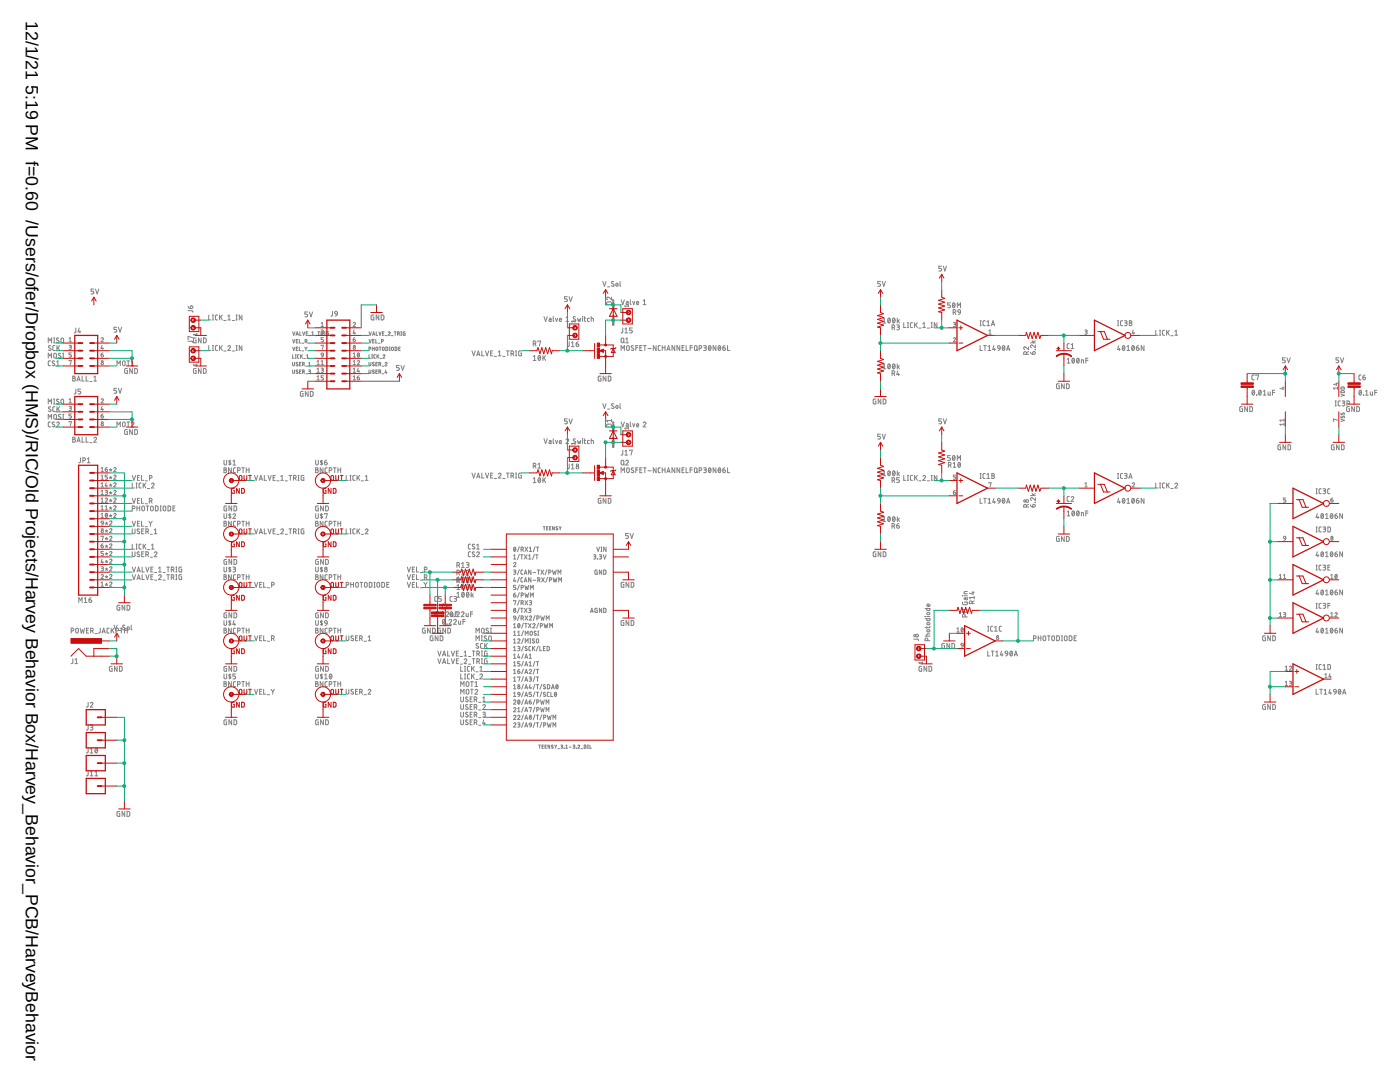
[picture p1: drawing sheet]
<svg xmlns="http://www.w3.org/2000/svg" width="279mm" height="216mm" viewBox="0 0 279 216" stroke-linecap="round" stroke-linejoin="round" font-family="sans-serif">
<defs><g id="words">
<g font-size="3.5">
<text x="5.2" y="4.2" transform="rotate(90 5.2 4.2)">12/1/21</text>
<text x="5.2" y="17" transform="rotate(90 5.2 17)">5:19 PM f=0.60 /Users/ofer/Dropbox (HMS)/RIC/Old Projects/Harvey Behavior Box/Harvey_Behavior_PCB/HarveyBehaviorPCB</text>
</g>
</g></defs>
<g fill="none" stroke="#808080" stroke-width=".2">
<path d="M18.7 57.7h-.5v.4h.4l.1 .2-.1 .3-.4 .1M19.1 57.7l.3 1 .3-1M113.2 59.2h-.5v.4l.4 .1 .1 .2-.1 .3h-.4M113.6 59.2l.3 1 .3-1M120.3 56.2l.3 .9 .3-.9M121.2 57.2h.5M122 59.3v.5l-.5-.4a.27 .27 0 0 0-.4 0 .27 .27 0 0 0 .2 .4M122.5 59.8v.2l-.2-.2v.2M122.5 56.2h-.3l-.2 .2 .5 .4v.2l-.2 .1-.3-.1M123 56.5l.3 .1-.1 .5-.3-.1zM123.7 56.2v.8l.2 .1M124 59.8l.3 1 .3-1"/>
<path d="M125.8 59.8v.8l.2 .2M175.7 56.2h-.5v.4h.4l.1 .2-.1 .3h-.4M176.1 56.2l.3 .9 .3-.9M187.9 53.1h-.5v.5h.4l.1 .2-.1 .3h-.4M188.3 53.1l.3 1 .3-1M9.6 68.4v-1l.4 .6 .3-.6v1M9.6 71.5v-1l.4 .5 .3-.5v1M10.1 72h-.4l-.1 .2 .1 .7 .4 .1M10.1 69h-.3l-.1 .2 .5 .4v.2l-.2 .1-.4-.1M10.7 68.4h.2M10.7 67.4h.2M10.7 79.6h.2"/>
<path d="M10.8 70.5h.2l.2 .1v.7l-.2 .2-.2-.2zM10.8 67.4v1M10.8 79.6v1M10.9 72.1l-.4-.1-.1 .2 .5 .5v.2l-.2 .1-.3-.1M11 69h-.4l-.1 .2 .1 .6 .4 .1M11.3 73h.5M11.3 72.2l.3-.2v1M11.4 69v.9M11.6 69.3l.3 .6M11.7 67.5h-.3l-.1 .1 .5 .5v.2l-.2 .1-.3-.1M11.7 79.7h-.3l-.1 .1 .5 .5v.2l-.2 .1-.3-.1M11.9 69l-.5 .6"/>
<path d="M12.1 70.6l-.3-.1-.1 .2 .4 .4v.3l-.1 .1-.4-.2M12.3 67.5l.2-.1 .2 .2v.7l-.2 .1-.3-.1zM12.3 79.7l.2-.1 .2 .2v.7l-.2 .1-.3-.1zM12.5 71.5h.2M12.5 70.5h.2M12.6 70.5v1M13.8 68.9l.4 .1v.2l-.3 .1M13.8 72l.4-.1-.2 .9M13.8 67.5l.2-.1v.8M13.8 79.7l.2-.1v.8M13.8 68.2h.4M14 69.3l.2 .1v.2l-.4 .1"/>
<path d="M14.2 70.4h-.4v.4h.4v.2v.2h-.4M14.5 75.1l.5 .1-.2 .3 .2 .2-.1 .3h-.4zM14.5 75.5h.3M15.1 65.4v.9l-.3 .1M15.1 77.6v.9l-.3 .1M15.3 76l.4-.9 .3 .9M15.4 75.8h.5M15.8 65.4l-.2 .8h.5M15.9 66v.4M16.1 77.6h-.5v.5h.4l.1 .2-.1 .3h-.4M16.4 75.1v.9h.4M17.2 75.1v.9h.4"/>
<path d="M17.9 76.1h.5M18.7 76h.6M18.7 75.3l.3-.2v.9M20.2 67.5a.23 .23 0 0 1 .3-.1 .23 .23 0 0 1 .1 .3l-.4 .5h.4M20.2 70.8h.2a.24 .24 0 0 1 .2 .2 .24 .24 0 0 1-.2 .3 .24 .24 0 0 1-.2-.3zM20.2 79.7a.23 .23 0 0 1 .3-.1 .23 .23 0 0 1 .1 .3l-.4 .5h.4M20.4 68.9l-.2 .6h.4M20.5 69.4v.3M20.6 70.4l-.3 .1-.1 .3M23.3 65.3h-.5v.4l.4 .1 .1 .2-.1 .3h-.4M23.3 77.5h-.5v.4l.4 .1 .1 .1-.1 .3-.4 .1M23.3 73v-1l.4 .6 .3-.6v1"/>
<path d="M23.6 65.3l.4 1 .3-1M23.6 77.5l.4 1 .3-1M24.6 72.1l.2-.1 .2 .2v.6l-.2 .2-.3-.2zM25.3 72h.6M25.4 73.5l-.5 .1v.7l.1 .2h.4v-.5h-.1M25.6 72v1M26.2 73h.5M26.2 72.2l.3-.2v1M26.4 73.5v1l-.5-1v1M26.9 73.5l.5 .2v.5l-.1 .3h-.4zM37.5 62h.9l.1 .3M37.5 61.1l.2 .3 .3 .2"/>
<path d="M37.5 68.1h.9l.1 .3M38.1 61a.28 .28 0 0 1 .4 .2 .28 .28 0 0 1-.3 .4h-.2zM38.5 67.4l-1-.3v.6h.1M39.1 67.4l-.5 .1 .1 .9h.4v-.5h-.1M39.1 73.5l-.5 .1 .1 .9h.4v-.5h-.1M39.3 66.7h-.7l.1 .2M39.3 66.5v.4M39.3 72.6v.4M39.3 72.8h-.7l.1 .2M40.1 67.4v1l-.5-1v1M40.1 73.5v1l-.5-1v1M40.6 67.4l.5 .2v.5l-.1 .3h-.4z"/>
<path d="M40.6 73.5l.5 .2v.5l-.1 .3h-.4zM41.7 69v.9h.4M41.7 62.9v.9h.4M42.4 69h.2M42.4 69.9h.2M42.4 63.8h.2M42.4 62.9h.2M42.5 62.9v.9M42.5 69v.9M43.4 62.9h-.3l-.1 .2v.6l.4 .1M43.4 69h-.3l-.1 .2v.6l.4 .1M43.8 62.9v.9"/>
<path d="M43.8 69v.9M44 63.2l.4 .6M44 69.3l.4 .6M44.4 62.9l-.6 .6M44.4 69l-.6 .6M44.7 63.9h.4M44.7 70h.4M45.5 69.2a.26 .26 0 0 1 .3-.2 .26 .26 0 0 1 .1 .4l-.4 .5h.5M45.5 63.1l.2-.2v.9M45.5 63.8h.5M46.4 63.9h.4M46.4 70h.4"/>
<path d="M47.1 69h.2M47.1 69.9h.2M47.1 63.8h.2M47.1 62.9h.2M47.2 62.9v.9M47.2 69v.9M48.3 62.9v.9l-.5-.9v.9M48.3 69v.9l-.5-.9v.9M58.4 72.3v.6l.2 .1 .2-.1v-.6M58.4 73.8v.6l.2 .1 .2-.1v-.6M58.4 70.8v.7h.3M58.4 66.2l.2 .7 .3-.7"/>
<path d="M58.4 69.3l.2 .7 .3-.7M58.4 67.7l.2 .7 .3-.7M58.9 71.5h.2M58.9 70.8h.2M59 70.8v.7M59.1 66.9l.2-.7 .2 .7M59.1 69.6h.3M59.1 66.7h.4M59.1 68h.3M59.4 72.3l-.3 .2 .4 .4h-.4M59.4 73.9l-.3 .1 .4 .4h-.4M59.5 69.3h-.4v.7h.4"/>
<path d="M59.5 67.7h-.4v.7h.4M59.7 70.8l-.3 .1v.5l.3 .1M59.7 69.3v.7h.3M59.7 67.7v.7h.3M59.8 72.6h.2M59.8 74.1h.2M59.8 66.2v.7h.3M60 70.8v.7M60.1 73.8h-.3v.7h.3M60.1 72.3h-.3v.7h.3M60.1 71l.3 .5M60.3 70h.3"/>
<path d="M60.3 68.5h.3M60.4 72.7h.3v-.3l-.3-.1v.7M60.4 74.2h.3v-.3l-.3-.1v.7M60.4 70.8l-.4 .4M60.4 66.2l.2 .7 .2-.7M60.5 78.1l-.5 .1v.9h.5v-.6h-.2M60.6 71.5h.3M60.6 72.7l.1 .3M60.6 74.2l.1 .3M60.8 69.3l.2 .3M60.9 68.1h.3l.1-.3-.4-.1v.7M61 73.1h.3"/>
<path d="M61 74.6h.3M61 69.6v.4M61.1 66.5h.2M61.1 68.1l.2 .3M61.2 71.5h.4M61.2 70.9l.2-.1v.7M61.3 69.3l-.3 .3M61.4 62.3h-.5v.4h.4l.1 .2-.1 .3h-.4M61.4 66.2h-.3v.7h.3M61.5 78.1v1l-.6-1v1M61.6 73.8l.4 .1-.1 .2h-.2M61.6 73h.4"/>
<path d="M61.6 72.5l.2-.2v.7M61.7 67h.3M61.7 62.3l.4 .9 .3-.9M61.8 74.1l.2 .3-.4 .1M61.9 78.1l.6 .2v.5l-.2 .3h-.4zM62.2 66.9h.4M62.2 66.4l.2-.2v.7M62.9 67h.3M63.3 72.1l.2-.2v.9M63.3 73.6l.2-.1v.8M63.3 75.2l.2-.2v.8M63.3 72.8h.4"/>
<path d="M63.3 74.3h.4M63.3 75.8h.4M63.4 66.2h.4M63.6 66.2v.7M64.1 65.8l.4 .1 .1 .1-.1 .2h-.4v.7M64.1 73.5h.4l.1 .1-.1 .2h-.3M64.1 64.5l.2-.2v.9M64.1 69l.5-.1-.3 .8M64.1 72.8h.5M64.1 65.2h.5M64.1 72.1l.2-.2v.9M64.1 70.5l.3-.1 .2 .5-.4-.1z"/>
<path d="M64.3 66.2l.2 .1v.2l-.4 .1M64.3 66.2l.2 .1v.3l-.4 .1M64.3 73.8l.2 .2v.2l-.4 .1M64.3 66.6l.2 .3M64.6 67.4h-.5v.3l.4 .1 .1 .1-.1 .3h-.4M64.6 70.9l-.4 .3M64.6 75h-.5v.4h.4l.1 .1-.1 .3h-.4M64.7 66.2h.2M64.7 66.9h.2M64.8 66.2v.7M65.6 66.2l-.4 .1 .1 .6h.3v-.4h-.1M66.4 62.1l-.1 .9-.3 .1"/>
<path d="M66.8 62.3l.2-.2 .2 .1 .1 .5-.4-.1zM67.3 62.7l-.1 .2-.3 .2M70.5 64.5l.2-.2 .2 .1v.2l-.4 .6h.5M70.5 67.7h.3a.23 .23 0 0 1 .1 .3 .23 .23 0 0 1-.2 .2 .23 .23 0 0 1-.2-.2zM70.5 71.2h.5M70.5 72.8h.5M70.5 70.6l.2-.2v.8M70.5 72.1l.2-.2v.9M70.5 73.6l.2-.1v.8M70.5 75.2l.2-.2v.8M70.5 74.3h.5M70.5 75.8h.5"/>
<path d="M70.7 65.8l-.2 .7h.5M70.8 66.3v.4M70.8 67.4l-.2 .1-.1 .2M71.3 72.1l.3-.2 .1 .2 .1 .1-.5 .6h.5M71.3 75.4h.3a.24 .24 0 0 1 .2 .2 .24 .24 0 0 1-.3 .2 .24 .24 0 0 1-.2-.2zM71.4 70.4a.4 .4 0 0 1 .4 .4 .4 .4 0 0 1-.4 .4l-.1-.4zM71.5 73.5l-.2 .6h.5M71.6 73.9v.4M71.7 75l-.4 .4M71.7 70.6l-.3 .5M73.6 69.6h.3l.1-.3h-.4v.7M73.6 72.3l.1 .6 .1 .1 .2-.1v-.6"/>
<path d="M73.6 73.8l.1 .6 .1 .1 .2-.1v-.6M73.6 70.8v.7h.4M73.6 66.2l.3 .7 .2-.7M73.6 67.7l.3 .7 .2-.7M74.2 71.5h.1M74.2 70.8h.1M74.3 70.8v.7M74.3 69.6h.4M74.3 69.3v.7M74.3 66.9l.3-.7 .2 .7M74.4 66.7h.3M74.4 68h.2"/>
<path d="M74.6 62.9l-.5 .1 .1 .8h.4v-.5h-.2M74.7 72.3l-.4 .2 .4 .4h-.4M74.7 73.9l-.4 .1 .4 .4h-.4M74.7 67.7h-.3v.7h.3M74.7 69.3v.7M74.9 70.8l-.3 .1v.5l.3 .1M75 67.7v.7h.3M75 72.6h.2M75 74.1h.2M75.1 69.3h.3v.5l-.2 .2-.2-.2zM75.1 66.2v.7h.3M75.2 70.8v.7"/>
<path d="M75.3 73.8h-.3v.7h.3M75.3 72.3h-.3v.7h.3M75.4 71l.2 .5M75.5 68.5h.3M75.6 72.7h.3l.1-.3-.4-.1v.7M75.6 74.2h.3l.1-.3-.4-.1v.7M75.6 62.9v.9l-.5-.9v.9M75.6 70.8l-.4 .4M75.6 66.2l.2 .7 .3-.7M75.7 69.3h.4M75.8 71.5h.4M75.8 72.7l.2 .3"/>
<path d="M75.8 74.2l.2 .3M75.9 69.3v.7M76.1 62.9l.5 .1v.6l-.1 .2h-.4zM76.1 68.1h.3v-.3l-.3-.1v.7M76.3 73.1h.3M76.3 74.6h.3M76.3 69.3h.4v.5l-.2 .2-.2-.2zM76.3 66.5h.3M76.4 70.9a.19 .19 0 0 1 .3-.1 .19 .19 0 0 1 .1 .3l-.4 .4h.4M76.7 66.2h-.4v.7h.4M76.8 72.5a.19 .19 0 0 1 .3-.2 .19 .19 0 0 1 .1 .3l-.4 .4h.4M76.9 67h.3"/>
<path d="M77 69.3h.4v.5l-.2 .2h-.2zM77 73.8l-.2 .6h.4M77.1 74.2v.3M77.5 66.4a.19 .19 0 0 1 .2-.2 .19 .19 0 0 1 .1 .3l-.3 .4h.4M77.7 70h.2M77.7 69.3h.2M77.8 69.3v.7M78.1 67h.3M78.2 69.3h.3v.5l-.2 .2-.2-.2zM78.7 66.2h.4M78.8 69.3h.4v.5l-.2 .2h-.2zM78.9 66.2v.7"/>
<path d="M79.3 66.6h.3v-.4h-.3v.7M79.6 66.6l.1 .3M79.6 69.6h.2M79.7 72.9h-.6v.5h.5l.1 .2-.1 .3h-.5M79.9 69.3h-.3v.7h.3M80 66.2h.2M80 66.9h.2M80 72.9l.3 1 .4-1M80.1 66.2v.7M80.8 66.2l-.3 .1v.6h.3v-.4h-.1M94.2 70l.3 1 .3-1M95.1 71l.4-1 .3 1"/>
<path d="M95.2 70.8h.5M96.2 70v1h.4M96.9 70l.3 1 .3-1M97.9 70.5h.3M98.3 70h-.4v1h.4M98.7 71.1h.4M99.4 71h.6M99.4 70.3l.3-.3v1M100.4 71.1h.4M101.1 70h.5M101.3 70v1M102 70.6h.3"/>
<path d="M102.3 70.6l.2-.1v-.4l-.5-.1v1M102.3 70.6l.2 .4M102.9 71h.2M102.9 70h.2M103 70v1M104.1 70l-.6 .1 .1 .9h.5v-.5h-.2M106.4 71.2l.3-.2v.9M106.4 71.9h.6M106.4 68.6h.3M106.7 68.6l.2-.1v-.3l-.5-.1v.9M106.7 68.6l.3 .4M107.4 68.2v-.1h.5l-.3 .9"/>
<path d="M107.5 71a.46 .46 0 0 1 .4 .4 .46 .46 0 0 1-.4 .5l-.1-.5zM107.8 71.2l-.4 .5M108.4 71v.9M108.6 63.2l.3 .9 .3-.9M108.6 71.3l.3 .6M108.9 71l-.5 .5M109.6 63.5l.4 .1v.5h-.4v-.2l.4-.1M110.4 63.2v.8l.2 .1M110.8 63.5l.3 .6 .2-.6M111.6 63.8h.5l-.1-.3-.3 .1-.1 .4 .5 .1M113 64.1h.5M113 63.4l.2-.2v.9"/>
<path d="M113.6 68.2v.9l-.3 .1M114 69.2h.6M114 68.4l.3-.2v1M114.7 64.1h-.7l.2 .2M114.7 63.9v.4M114.9 63.2h-.3l-.2 .2 .5 .4v.2l-.2 .1-.3-.1M115 68.6h.3a.27 .27 0 0 1 .2 .3 .27 .27 0 0 1-.3 .3 .27 .27 0 0 1-.2-.3zM115.3 63.5l.1 .6 .2-.4 .1 .4 .2-.6M115.4 68.2l-.3 .1-.1 .3M116.2 63.2h.1M116.3 63.5v.6M116.6 63.5h.3"/>
<path d="M116.7 63.2v.8l.2 .1M117.6 63.5l-.4 .1 .1 .5h.3M118 63.5l.4 .1v.5M118 63.2v.9M119.9 75.1l-.5 .1 .1 .8h.4v-.5h-.1M120.9 75.1v.9l-.5-.9v.9M121.2 60.3h.7l.1 .5h-.9zM121.4 75.1l.5 .1v.6l-.1 .2h-.4zM122.3 63.9l.2 .1zM122.3 63.6l.2 .1-.2-.1M122.3 60.9h.2zM122.3 60.5l.2 .1-.2-.1"/>
<path d="M122.3 64.5h.1M122.3 61.4v.1M122.3 64.8v.1l.2-.1v.1M122.3 61.7v.1l.2-.1v.1M122.3 64.3h.2M122.3 61.3h.2M122.3 64.5h.2M122.3 61.4h.2M122.4 60.1l.1 .1M122.4 60.7l.1 .1M122.4 63.2l.1 .1M122.4 63.7l.1 .1"/>
<path d="M122.4 64.2v-.1l.1 .1M122.4 61.2v-.1l.1 .1M122.5 64.7l-.2-.1 .3 .1M122.5 64.2h.1M122.5 63.4h-.2l.1 .1M122.5 61.6h-.2h.3M122.5 61.3h.1M122.5 61.2h.1M122.5 60.3h-.2l.1 .1M122.5 61.1v.1M122.5 62.9v.1M122.5 64.1v.1"/>
<path d="M122.5 62.9l-.2 .1M124 69.9v-.9l.3 .5 .3-.5v.9M124 67.6l.2-.2 .3 .2v.7l-.2 .1-.3-.1zM124.3 65.4v.8l-.3 .2M124.4 68.2l.2 .2M124.7 66.4h.5M124.7 65.7l.3-.3v1M124.9 68.4h.5M124.9 67.6l.2-.2v1M125 60.1l.3 .1 .1 .1v.5h-.4l-.1-.2 .1-.2h.4M125.1 69h.3l.2 .1v.7l-.2 .1-.3-.1zM125.4 61.1h-.7l.2 .2"/>
<path d="M125.4 60.9v.4M126.2 65.4h-.6v.5h.5l.1 .2-.1 .3h-.5M126.3 60.1l.2 .7 .2-.7M126.4 69h-.3l-.1 .2 .5 .4v.2l-.2 .1-.4-.1M126.9 69.4h.4M127 60.5h.5l-.1-.3h-.3l-.1 .4 .1 .2h.4M127.3 69h-.4v.9M127.7 69.4h.3M128.1 69h-.4v.9h.4M128.4 60.8h.5M128.4 60l.2-.2v1M128.4 69h.6"/>
<path d="M128.7 69v.9M129.3 69.6h.7M130.9 69v.9l-.5-.9v.9M131.8 69h-.3l-.1 .2v.6l.4 .1M132.2 69.4h.5M132.2 69v.9M132.7 69v.9M133.1 69.9l.3-.9 .3 .9M133.2 69.7h.4M134.7 69v.9l-.6-.9v.9M135.7 69v.9l-.6-.9v.9M136.1 69.4h.3"/>
<path d="M136.5 69h-.4v.9h.4M136.9 69v.9h.5M137.7 69.4h.5M138.2 69h-.5v.9M138.7 69h.2l.2 .1v.7l-.2 .1-.3-.1zM139 69.7l.2 .2M139.5 69.5l.5-.1v-.3l-.5-.1v.9M140.4 69l.5 .1v.3h-.4M140.7 69.4l.3 .3-.2 .2h-.4M141.5 69a.45 .45 0 0 1 .4 .4 .45 .45 0 0 1-.4 .5l-.1-.5zM141.9 69.2l-.5 .5M142.9 69v.9l-.6-.9v.9"/>
<path d="M143.5 69a.45 .45 0 0 1 .3 .4 .45 .45 0 0 1-.3 .5l-.2-.5zM143.8 69.2l-.4 .5M144.3 69.4h.3a.27 .27 0 0 1 .2 .3 .27 .27 0 0 1-.3 .2 .27 .27 0 0 1-.2-.2zM144.7 69l-.3 .1-.1 .3M145.2 69v.9h.4M174.8 79.6l-.5 .1 .1 .9h.4v-.5h-.2M175.8 79.6v1l-.5-1v1M176.2 64.5h.6M176.2 63.7l.3-.2v1M176.2 72.8l.3-.2v1M176.2 73.6h.6M176.3 79.6l.5 .2v.5l-.2 .3h-.3z"/>
<path d="M177.3 63.5a.46 .46 0 0 1 .4 .5 .46 .46 0 0 1-.4 .4l-.1-.4zM177.3 72.6a.46 .46 0 0 1 .4 .5 .46 .46 0 0 1-.4 .5l-.1-.5zM177.7 63.7l-.5 .5M177.7 72.8l-.5 .6M178 65.4l.5-.1 .1-.3-.2-.1-.4-.1v1M178 74.5l.5-.1 .1-.2-.2-.2h-.4v1M178.2 63.5a.46 .46 0 0 1 .4 .5 .46 .46 0 0 1-.4 .4l-.1-.4zM178.2 72.6a.46 .46 0 0 1 .4 .5 .46 .46 0 0 1-.4 .5l-.1-.5zM178.4 65.4l.2 .4M178.4 74.5l.2 .5M178.6 63.7l-.4 .5M178.6 72.8l-.4 .6"/>
<path d="M179 64.8l.5 .1-.1 .3-.3 .1M179.1 63.5v1M179.1 72.6v1M179.2 74l-.2 .7h.5M179.2 65.3l.3 .1v.3l-.5 .1M179.3 64l.2 .5M179.3 73.1l.2 .5M179.3 74.5v.5M179.5 63.8l-.4 .3M179.5 72.9l-.4 .4M180.4 64.4v1h.4M181.1 64.4h.2"/>
<path d="M181.1 65.4h.2M181.2 64.4v1M182.1 64.4h-.3l-.1 .2v.7l.4 .1M182.5 64.4v1M182.7 64.8l.4 .6M183.1 64.4l-.6 .6M183.4 65.5h.4M184.2 65.4h.5M184.2 64.6l.2-.2v1M185.1 65.5h.4M185.8 64.4h.3M185.8 65.4h.3"/>
<path d="M185.9 64.4v1M187 64.4v1l-.5-1v1M189.7 60.4h-.6v.5h.4l.2 .2-.1 .3h-.5M190.2 60.5a.46 .46 0 0 1 .4 .4 .46 .46 0 0 1-.4 .5l-.1-.3zM190.2 62.3l.5-.1v-.3l-.5-.1v1M190.3 67.5l.2-.1 .2 .1v.2l-.4 .5h.4M190.3 64.3h.3l.1 .2-.1 .2h-.2M190.5 64.7l.2 .1v.2l-.4 .2M190.5 62.3l.3 .5M190.6 60.6l-.5 .6M191.1 61.4v-1l.3 .6 .3-.6v1M191.2 61.9l.2-.1h.2l.1 .5h-.4z"/>
<path d="M191.7 62.3l-.1 .3-.3 .2M195.6 64h.2M195.6 69v.9h.4M195.6 65h.2M195.7 64v1M196.3 69h.6M196.6 69v.9M196.6 64h-.3l-.1 .2v.7l.4 .1M197 65h.5M197 64.2l.2-.2v1M197.2 69.9h.5M197.2 69.2l.3-.2v.9"/>
<path d="M197.3 66l.3-.2v.9M197.3 66.7h.5M197.8 65l.4-1 .3 1M197.9 64.7h.5M198.4 69l-.3 .7h.6M198.5 69.5v.4M199.2 69h.2l.2 .1v.4l-.5-.1zM199.6 69.5l-.1 .3-.3 .1M200.2 69a.45 .45 0 0 1 .4 .4 .45 .45 0 0 1-.4 .5l-.2-.5zM200.5 69.2l-.4 .5M200.9 69.9l.3-.9 .3 .9M201 69.7h.5"/>
<path d="M204.9 70.4l-.2-.2h-.3l-.1 .5h1M204.9 70.4v.3M205.3 69.2v.6l-.6-.5a.27 .27 0 0 0-.4 .1 .27 .27 0 0 0 .2 .4M205.3 70.1l-.4 .3M205.7 70.3l.1 .3 .3 .1M205.7 68.4h.9M206 68l.3 .4M206.1 70.3a.27 .27 0 0 1 .5 0 .27 .27 0 0 1-.2 .4h-.3zM206.6 69.8h.1M206.6 69.7v.1M206.6 69.7h.1M206.6 68.8v.6l-.5-.5a.27 .27 0 0 0-.4 .1 .27 .27 0 0 0 .2 .4"/>
<path d="M206.6 68l-.4 .2M211.4 76.6l-.5 .1v.8l.5 .1v-.6h-.2M212.4 76.6v1l-.6-1v1M212.8 76.6l.6 .2v.5l-.2 .2-.4 .1zM213 71.7l.3-.2v1M213 72.5h.5M213.4 68.6h-.3l-.1 .2v.6l.4 .2M213.8 69.6h.5M213.8 68.8l.2-.2v1M214.1 71.5a.46 .46 0 0 1 .4 .5 .46 .46 0 0 1-.4 .4l-.2-.4zM214.4 71.7l-.4 .5M215 71.5a.46 .46 0 0 1 .4 .5 .46 .46 0 0 1-.4 .4l-.2-.4z"/>
<path d="M215.3 71.7l-.4 .5M215.8 72.5v-.7l.4 .1v.6M216.5 65.8l.4 .1 .1 .1-.1 .2h-.3M216.7 71.9h.4M216.7 66.2l.2 .1v.3l-.4 .1M217.1 71.5h-.4v1M223 64h.2M223 65h.2M223.1 64v1M223.2 69l-.2 .7h.6M223.4 69.5v.4M224 64h-.3l-.1 .2v.7l.4 .1"/>
<path d="M224.1 69a.45 .45 0 0 1 .4 .4 .45 .45 0 0 1-.4 .5l-.1-.5zM224.4 64l.5 .1-.1 .3h-.3M224.5 69.2l-.5 .5M224.7 64.4l.2 .1v.4l-.5 .1M224.9 69.9h.5M224.9 69.2l.3-.2v.9M225.4 64l.4 .1v.2l-.1 .1 .2 .2-.1 .4h-.4zM225.4 64.4h.3M226 69a.45 .45 0 0 1 .4 .4 .45 .45 0 0 1-.4 .5l-.2-.5zM226.1 65.8l-.1 .7h.4M226.3 66.3v.4M226.3 69.2l-.4 .5"/>
<path d="M226.8 69.4h.3a.28 .28 0 0 1 .2 .3 .28 .28 0 0 1-.3 .2 .28 .28 0 0 1-.2-.2zM227.2 69l-.3 .1-.1 .3M228.3 69v.9l-.5-.9v.9M230.7 65.9v1h.4M231.4 65.9h.2M231.4 66.9h.2M231.5 65.9v1M232.4 65.9h-.3l-.1 .2v.7l.4 .1M232.8 65.9v1M233 66.3l.4 .6M233.4 65.9l-.6 .6M233.7 67h.4"/>
<path d="M234.5 66.9h.5M234.5 66.1l.2-.2v1M250 77.9a.45 .45 0 0 1 .4 .5 .45 .45 0 0 1-.4 .4l-.1-.4zM250.3 74.8h-.3l-.1 .2v.7l.4 .1M250.3 78.1l-.4 .5M250.6 74.9v-.1h.6l-.3 1M250.8 78.8h.1M251.3 77.9a.45 .45 0 0 1 .4 .5 .45 .45 0 0 1-.4 .4l-.1-.4zM251.7 78.1l-.5 .5M252.1 78.8h.5M252.1 78.1l.3-.2v.9M253.1 78.2v.6h.1h.3v-.6"/>
<path d="M254 78.3h.4M254.4 77.9h-.4v.9M255.9 77.4h.4M256.1 77.2v.5l-.7-.2M256.5 71.4h-.6v.4l.5 .1 .1 .2-.1 .2-.5 .1M256.8 71.4l.4 1 .3-1M266.6 76.5h.3M266.8 76.4v.5l-.7-.2M266.9 77.4h-.8l.2 .3M266.9 77.2v.5M267.2 71.4h-.6v.4l.5 .1 .1 .2-.1 .2-.5 .1M267.5 71.4l.3 1 .4-1"/>
<path d="M267.6 78.6l.7 .3-.7 .2M267.7 78h.5l.1 .3h-.7zM267.7 77.3h.5l.1 .3h-.7zM271.3 78l.1-.1a.45 .45 0 0 1 .3 .5 .45 .45 0 0 1-.3 .4l-.2-.4zM271.6 74.8h-.3l-.1 .2v.7l.4 .1M271.7 78.1l-.4 .5M272 75.3h.3a.27 .27 0 0 1 .2 .3 .27 .27 0 0 1-.3 .2 .27 .27 0 0 1-.2-.3zM272.1 78.8h.1M272.4 74.8l-.3 .2-.1 .3M272.5 78.8h.6M272.5 78.1l.3-.2v.9M273.5 78.2v.6h.1h.3v-.6"/>
<path d="M274.4 78.3h.4M274.8 77.9h-.4v.9M9.6 80.6v-1l.4 .6 .3-.6v1M9.6 83.7v-1l.4 .5 .3-.5v1M10.1 84.2h-.4l-.1 .2 .1 .7 .4 .1M10.1 81.2h-.3l-.1 .2 .5 .4v.2l-.2 .1-.4-.1M10.7 80.6h.2M10.8 82.7h.2l.2 .1v.7l-.2 .2-.2-.2zM10.9 84.3l-.4-.1-.1 .2 .5 .5v.2l-.2 .1-.3-.2M11 81.2h-.4l-.1 .2 .1 .6 .4 .1M11.3 84.4a.26 .26 0 0 1 .4-.2 .26 .26 0 0 1 0 .4l-.4 .6h.5M11.4 81.2v.9"/>
<path d="M11.6 81.5l.3 .6M11.9 81.2l-.5 .5M12.1 82.8l-.3-.1-.1 .2 .4 .4v.2l-.1 .2-.4-.2M12.5 83.7h.2M12.5 82.7h.2M12.6 82.7v1M13.8 81.1l.4 .1v.2h-.3M13.8 84.2l.4-.1-.2 .9M13.8 80.4h.4M14 81.4l.2 .2v.2l-.4 .1M14.2 82.6h-.4v.4h.4v.2v.2h-.4M14.5 87.2l.5 .2-.2 .3 .2 .2-.1 .3h-.4z"/>
<path d="M14.5 87.7h.3M15.3 88.2l.4-1 .3 1M15.4 88h.5M16.1 91.4v.7l-.1 .2h-.3M16.4 87.2v1h.4M16.5 91.9l.5-.1v-.3l-.5-.1v.9M17.2 87.2v1h.4M17.4 92.3h.6M17.4 91.6l.3-.2v.9M17.9 88.3h.5M18.7 87.5a.26 .26 0 0 1 .4-.2 .26 .26 0 0 1 .1 .4l-.5 .5h.6M20.2 83h.2a.24 .24 0 0 1 .2 .2 .24 .24 0 0 1-.2 .2 .24 .24 0 0 1-.2-.2z"/>
<path d="M20.2 93.5l.2-.2v.8M20.2 95l.2-.2v.8M20.2 96.5l.2-.2v.9M20.2 98l.2-.1v.8M20.2 99.5l.2-.1v.8M20.2 98.7h.4M20.2 97.2h.4M20.2 95.6h.4M20.2 94.1h.4M20.4 81.1l-.2 .6h.4M20.5 81.6v.3M20.6 82.6l-.3 .1-.1 .3"/>
<path d="M21 99.5a.23 .23 0 0 1 .3-.1 .23 .23 0 0 1 .1 .3l-.4 .5h.5M21 97.9h.4v.2l-.1 .1M21 93.6h.3a.24 .24 0 0 1 .2 .3 .24 .24 0 0 1-.3 .2 .24 .24 0 0 1-.2-.2zM21.1 98.2h.2M21.2 96.3l-.2 .7h.5M21.2 98.2l.2 .1v.3l-.4 .1M21.3 96.8v.4M21.4 93.3l-.3 .1-.1 .2M21.5 94.8h-.5v.4h.4l.1 .2-.1 .2h-.4M21.8 99.8l.3 .1M21.8 98.3l.3 .1M21.8 96.7l.3 .1"/>
<path d="M21.8 95.2l.3 .1M21.8 93.7l.3 .1M22.1 93.5v.3M22.1 95v.3M22.1 96.6v.2M22.1 98.1v.3M22.1 99.6v.3M22.1 99.9l.1 .2M22.1 99.9l-.2 .2M22.1 98.4l.1 .2M22.1 98.4l-.2 .2M22.1 96.8l.1 .2"/>
<path d="M22.1 96.8l-.2 .2M22.1 95.3l.1 .2M22.1 95.3l-.2 .2M22.1 93.8l.1 .2M22.1 93.8l-.2 .2M22.3 99.8l-.2 .1M22.3 98.3l-.2 .1M22.3 96.7l-.2 .1M22.3 95.2l-.2 .1M22.3 93.7l-.2 .1M22.7 99.5a.23 .23 0 0 1 .3-.1 .23 .23 0 0 1 .1 .3l-.4 .5h.5M22.7 98a.23 .23 0 0 1 .3-.1 .23 .23 0 0 1 .1 .3l-.4 .5h.5"/>
<path d="M22.7 96.5a.23 .23 0 0 1 .3-.2 .23 .23 0 0 1 .1 .4l-.4 .5h.5M22.7 95a.23 .23 0 0 1 .3-.2 .23 .23 0 0 1 .1 .4l-.4 .4h.5M22.7 93.5a.23 .23 0 0 1 .3-.2 .23 .23 0 0 1 .1 .3l-.4 .5h.5M23.3 85.2v-1l.4 .5 .3-.5v1M24.6 84.3l.2-.1 .2 .1v.7l-.2 .2-.3-.2zM25.3 84.2h.6M25.4 85.7l-.5 .1v.7l.1 .2h.4v-.6h-.1M25.6 84.2v1M26.2 84.4a.27 .27 0 0 1 .3-.2 .27 .27 0 0 1 .2 .3l-.5 .7h.5M26.4 96.4v1h.4M26.4 99.4l.3 1 .4-1M26.4 94.9l.3 .9 .4-.9"/>
<path d="M26.4 85.7v1l-.5-1v1M26.9 85.7l.5 .2v.5l-.1 .3h-.4zM27.2 97.4h.2M27.2 96.4h.2M27.3 96.4v1M27.4 99.9h.3M27.4 95.3h.3M27.9 94.9h-.5v.9h.5M27.9 99.4h-.5v1h.5M28.2 96.4h-.3l-.2 .2 .1 .7 .4 .1M28.2 99.4v1h.5M28.2 94.9v.9h.5"/>
<path d="M28.6 96.4v1M28.8 96.8l.3 .6M29 95.9h.4M29.1 96.4l-.5 .6M29.4 97.5h.5M29.8 100l.5-.1 .1-.2-.2-.2-.4-.1v1M29.8 95.4l.5-.1 .1-.2-.2-.2h-.4v.9M30.1 100l.3 .4M30.2 96.6a.26 .26 0 0 1 .4-.2 .26 .26 0 0 1 .1 .4l-.5 .6h.6M44.7 93.3l.4 .2v.2l-.1 .1 .2 .2-.1 .3h-.4zM44.7 91.8v.8l.2 .2 .3-.2v-.8M44.7 93.8h.3"/>
<path d="M45.9 91.8v1M46.1 92h-.4v.2l.4 .4-.1 .1-.3-.1M46.2 93.3v1l-.6-1v1M46.5 92l.3-.2v1M46.5 92.8h.5M47 93.3l-.3 .1-.1 .2v.6l.4 .1M47.4 93.9l.5-.1v-.3l-.5-.2v1M48.2 93.3h.6M48.5 93.3v1M49.1 93.8h.6M49.1 93.3v1M49.7 93.3v1"/>
<path d="M50.8 94.9l.3 .9 .3-.9M51.7 95.8l.3-.9 .4 .9M51.8 95.6h.5M52.7 94.9v.9h.5M53.5 94.9l.3 .9 .3-.9M54.5 95.3h.3M54.9 94.9h-.4v.9h.4M55.2 95.9h.5M56 95.8h.6M56 95.1l.3-.2v.9M56.9 95.9h.5M57.7 94.9h.5"/>
<path d="M57.9 94.9v.9M58.6 95.4l.5-.1v-.2l-.1-.2h-.4v.9M58.9 95.4l.2 .4M59.5 95.8h.2M59.5 94.9h.2M59.6 94.9v.9M60.6 94.9l-.5 .1v.6l.1 .2h.4v-.5h-.1M63 93.3l.4 .2-.1 .3 .2 .2-.1 .3h-.4zM63 91.8v.8l.2 .2 .3-.2v-.8M63 93.8h.3M64.2 91.8v1M64.4 92h-.4v.2l.4 .4-.2 .1-.3-.1"/>
<path d="M64.5 93.3v1l-.6-1v1M64.8 92.2l.4 .1 .1 .2M64.8 92.2v.4l.2 .2 .3-.3M65.2 91.8l-.3 .1-.1 .3M65.3 93.3l-.3 .1-.1 .2v.6l.4 .1M65.3 92.5h.1M65.7 93.9l.5-.1 .1-.2-.2-.2-.4-.1v1M66.5 93.3h.6M66.8 93.3v1M67.4 93.8h.6M67.4 93.3v1M68 93.3v1"/>
<path d="M69.1 94.9v.9h.4M69.8 95.8h.3M69.8 94.9h.3M70 94.9v.9M70.9 94.9h-.4l-.1 .2v.6l.5 .1M71.2 94.9v.9M71.5 95.2l.3 .6M71.8 94.9l-.6 .6M72.1 95.9h.4M72.9 95.8h.5M72.9 95.1l.3-.2v.9M94.2 94.4l.3 1 .3-1"/>
<path d="M95.1 95.4l.4-1 .3 1M95.2 95.1h.5M96.2 94.4v1h.4M96.9 94.4l.3 1 .3-1M97.9 94.8h.3M98.3 94.4h-.4v1h.4M98.7 95.5h.4M99.4 94.6a.27 .27 0 0 1 .4-.2 .27 .27 0 0 1 .1 .4l-.5 .6h.6M100.4 95.5h.4M101.1 94.4h.5M101.3 94.4v1M102 95h.3"/>
<path d="M102.3 95l.2-.2v-.3l-.5-.1v1M102.3 95l.2 .4M102.9 95.4h.2M102.9 94.4h.2M103 94.4v1M104.1 94.4l-.6 .1 .1 .9h.5v-.6h-.2M106.4 95.5l.3-.2v1M106.4 96.3h.6M106.4 93h.3M106.7 93l.2-.1v-.4l-.5-.1v1M106.7 93l.3 .4M107.4 92.7l.2-.3v1"/>
<path d="M107.4 93.4h.5M107.5 95.4a.46 .46 0 0 1 .4 .4 .46 .46 0 0 1-.4 .5l-.1-.5zM107.8 95.5l-.4 .6M108.4 95.3v1M108.6 87.5l.3 1 .3-1M108.6 95.7l.3 .6M108.9 95.3l-.5 .6M109.6 87.9l.4 .1v.5h-.4v-.3l.4-.1M110.4 87.5v.9l.2 .1M110.8 87.9l.3 .6 .2-.6M111.6 88.2h.5l-.1-.3-.3 .1-.1 .4 .5 .1M113 87.8a.27 .27 0 0 1 .3-.2 .27 .27 0 0 1 .1 .4l-.4 .5h.5"/>
<path d="M113.2 83.6h-.5v.4l.4 .1 .1 .1-.1 .3-.4 .1M113.6 83.6l.3 1 .3-1M113.6 92.6v.9l-.3 .1M114 92.8l.3-.2v1M114 93.6h.6M114.7 88.5h-.7l.2 .2M114.7 88.3v.4M114.9 87.6l-.3-.1-.2 .3 .5 .4v.2l-.2 .1-.3-.1M115.3 87.9l.1 .6 .2-.4 .1 .4 .2-.6M116.2 87.5h.1M116.3 87.9v.6M116.6 87.9h.3"/>
<path d="M116.7 87.5v.9l.2 .1M117.6 87.9l-.4 .1 .1 .5h.3M118 87.9h.4v.6M118 87.5v1M119.9 99.4l-.5 .1 .1 .9h.4v-.5h-.1M120.3 80.5l.3 1 .3-1M120.9 99.4v1l-.5-1v1M121.2 84.7l.7-.1 .1 .6h-.9zM121.2 81.6h.5M121.4 99.4l.5 .2v.5l-.1 .3h-.4zM122 83.7v.5M122 83.9h-.9l.2 .3"/>
<path d="M122.3 87.9l.2 .2-.2-.2M122.3 85.3h.2zM122.3 84.9l.2 .1-.2-.1M122.3 85.8h.1M122.3 88.9h.1M122.3 85.8v.1M122.3 89.2v.1l.2-.1v.1M122.3 88.3l.2 .1h-.2zM122.3 86.1v.1l.2-.1v.1M122.3 88.7h.2M122.3 85.6h.2M122.3 88.7h.1"/>
<path d="M122.3 88.9h.2M122.3 85.8h.2M122.4 84.5l.1 .1M122.4 85.1l.1 .1M122.4 87.6l.1 .1M122.4 88.1l.1 .1M122.5 85.9l-.2 .1h.3M122.5 85.9h.1M122.5 89h-.2h.3M122.5 88.5h-.2l.1 .1M122.5 87.8h-.2h.1M122.5 85.5h-.2l.1 .1"/>
<path d="M122.5 84.7h-.2l.1 .1M122.5 84.2v.1l-.2-.1v.1M122.5 80.6h-.3l-.2 .2 .5 .4v.2l-.2 .1-.3-.1M122.5 85.9v.1M122.5 87.3v.1M122.5 88.7h.1M122.5 87.3l-.2 .1M123 80.9l.3 .1-.1 .5-.3-.1zM123.7 80.5v.8l.2 .2M124 94.3v-1l.3 .6 .3-.6v1M124 84.2l.3 1 .3-1M124 92l.2-.2 .3 .2v.6l-.2 .2-.3-.2z"/>
<path d="M124.3 89.8v.8l-.3 .2M124.4 92.6l.2 .2M124.7 90.1l.3-.3v1M124.7 90.8h.5M124.9 92a.26 .26 0 0 1 .4-.2 .26 .26 0 0 1 0 .4l-.4 .6h.5M125 84.5h.3l.1 .2v.5h-.4l-.1-.2 .1-.2h.4M125.1 93.4l.3-.1 .2 .2v.7l-.2 .1-.3-.1zM125.4 85.4h-.7l.2 .2M125.4 85.3v.3M125.6 89.9v-.1h.6l-.3 1M125.8 84.2v.8l.2 .2M126.3 84.5l.2 .7 .2-.7"/>
<path d="M126.4 93.4h-.3l-.1 .2 .5 .4v.2l-.2 .1-.4-.1M126.9 93.8h.4M127 84.9h.5l-.1-.3h-.3l-.1 .4 .1 .2h.4M127.3 93.3h-.4v1M127.7 93.8h.3M128.1 93.3h-.4v1h.4M128.4 84.4a.27 .27 0 0 1 .3-.2 .27 .27 0 0 1 .1 .4l-.4 .6h.5M128.4 93.3h.6M128.7 93.3v1M129.3 93.9h.7M130.9 93.3v1l-.5-1v1M131.8 93.3l-.3 .1-.1 .2v.6l.4 .1"/>
<path d="M132.2 93.8h.5M132.2 93.3v1M132.7 93.3v1M133.1 94.3l.3-1 .3 1M133.2 94.1h.4M134.7 93.3v1l-.6-1v1M135.7 93.3v1l-.6-1v1M136.1 93.8h.3M136.5 93.3h-.4v1h.4M136.9 93.3v1h.5M137.7 93.8h.5M138.2 93.3h-.5v1"/>
<path d="M138.7 93.4l.2-.1 .2 .2v.7l-.2 .1-.3-.1zM139 94.1l.2 .2M139.5 93.9l.5-.1v-.3l-.5-.2v1M140.4 93.3l.5 .2v.2l-.4 .1M140.7 93.8l.3 .3-.2 .2h-.4M141.5 93.4a.45 .45 0 0 1 .4 .4 .45 .45 0 0 1-.4 .5l-.1-.5zM141.9 93.6l-.5 .5M142.9 93.3v1l-.6-1v1M143.5 93.4a.45 .45 0 0 1 .3 .4 .45 .45 0 0 1-.3 .5l-.2-.5zM143.8 93.6l-.4 .5M144.3 93.8h.3a.27 .27 0 0 1 .2 .3 .27 .27 0 0 1-.3 .2 .27 .27 0 0 1-.2-.3zM144.7 93.3l-.3 .2-.1 .3"/>
<path d="M145.2 93.3v1h.4M175.7 86.6h-.5v.5h.4l.1 .2-.1 .3h-.4M176.1 86.6l.3 1 .3-1M176.2 94.2l.3-.2v.9M176.2 94.9h.6M177.3 94a.46 .46 0 0 1 .4 .4 .46 .46 0 0 1-.4 .5l-.1-.5zM177.7 94.2l-.5 .5M178 95.8h.5l.1-.3-.2-.2h-.4v1M178.2 94a.46 .46 0 0 1 .4 .4 .46 .46 0 0 1-.4 .5l-.1-.5zM178.4 95.8l.2 .5M178.6 94.2l-.4 .5M179.1 94v.9"/>
<path d="M179.3 94.5l.2 .4M179.5 95.3h-.5v.4l.4 .1 .1 .1-.1 .3-.4 .1M179.5 94.3l-.4 .3M180.4 94.9v.9h.4M181.1 95.8h.2M181.1 94.9h.2M181.2 94.9v.9M182.1 94.9h-.3l-.1 .2v.6l.4 .1M182.5 94.9v.9M182.7 95.2l.4 .6M183.1 94.9l-.6 .6M183.4 95.9h.4"/>
<path d="M184.2 95.1a.26 .26 0 0 1 .3-.2 .26 .26 0 0 1 .1 .4l-.4 .5h.5M185.1 95.9h.4M185.8 95.8h.3M185.8 94.9h.3M185.9 94.9v.9M187 94.9v.9l-.5-.9v.9M187.9 83.6h-.5v.4l.4 .1 .1 .1-.1 .3-.4 .1M188.3 83.6l.3 1 .3-1M189.3 92.8l.5-.1v-.2l-.1-.2h-.4v.9M189.6 92.8l.2 .4M189.7 90.9h-.6v.4h.4l.2 .2-.1 .3-.5 .1M190.2 90.9a.46 .46 0 0 1 .4 .5 .46 .46 0 0 1-.4 .4l-.1-.2z"/>
<path d="M190.2 92.5l.3-.2v.9M190.2 93.2h.6M190.3 98.2h.2a.23 .23 0 0 1 .2 .3 .23 .23 0 0 1-.2 .2 .23 .23 0 0 1-.2-.3zM190.6 91.1l-.5 .6M190.6 97.9l-.2 .1-.1 .2M190.7 94.8h-.4v.4h.3l.1 .2-.1 .2h-.3M191.1 91.9v-1l.3 .5 .3-.5v1M191.3 92.3a.45 .45 0 0 1 .4 .5 .45 .45 0 0 1-.4 .4l-.1-.4zM191.6 92.5l-.4 .5M195.6 99.4v1h.4M195.6 95.5h.2M195.6 94.5h.2"/>
<path d="M195.7 94.5v1M196.3 99.4h.6M196.6 99.4v1M196.6 94.5h-.3l-.1 .2v.7l.4 .1M197 94.7l.2-.2v1M197 95.5h.5M197.2 99.7l.3-.3v1M197.3 96.4l.5-.1-.2 .9M198 94.5l.4 .1v.2l-.2 .1 .3 .2-.2 .3-.3 .1zM198 94.9h.2M198.4 99.4l-.3 .8h.6M198.5 100v.4"/>
<path d="M199.1 99.8l.1 .1 .4 .1M199.1 99.7l.1-.2 .2-.1 .2 .2v.4M199.1 99.7v.1M199.6 100l-.1 .3-.3 .1M200.2 99.5a.45 .45 0 0 1 .4 .4 .45 .45 0 0 1-.4 .5l-.2-.5zM200.5 99.7l-.4 .5M205.7 98.9h.9M206 98.5l.3 .4M206.6 99.3v.6l-.5-.5a.27 .27 0 0 0-.4 .1 .27 .27 0 0 0 .2 .4M206.6 98.5l-.4 .2M213.4 99.1h-.3l-.1 .2v.6l.4 .1M213.8 99.3a.26 .26 0 0 1 .3-.2 .26 .26 0 0 1 .1 .4l-.4 .5h.5"/>
<path d="M216.5 97.2h.5M216.5 96.5l.2-.2v.9M223 95.5h.2M223 94.5h.2M223.1 94.5v1M223.2 99.4l-.2 .8h.6M223.4 100v.4M224 94.5h-.3l-.1 .2v.7l.4 .1M224.1 99.5a.45 .45 0 0 1 .4 .4 .45 .45 0 0 1-.4 .5l-.1-.5zM224.4 94.5l.5 .1-.1 .3h-.3M224.5 99.7l-.5 .5M224.7 94.9l.2 .1v.4l-.5 .1"/>
<path d="M224.9 99.7l.3-.3v1M225.3 95.5l.3-1 .3 1M225.4 95.2h.4M226 96.5a.23 .23 0 0 1 .3-.2 .23 .23 0 0 1 .1 .4l-.4 .5h.4M226 99.5a.45 .45 0 0 1 .4 .4 .45 .45 0 0 1-.4 .5l-.2-.5zM226.3 99.7l-.4 .5M226.8 99.9h.3a.28 .28 0 0 1 .2 .3 .28 .28 0 0 1-.3 .2 .28 .28 0 0 1-.2-.3zM227.2 99.4l-.3 .2-.1 .3M228.3 99.4v1l-.5-1v1M230.7 96.4v1h.4M231.4 97.4h.2M231.4 96.4h.2"/>
<path d="M231.5 96.4v1M232.4 96.4h-.3l-.1 .2v.7l.4 .1M232.8 96.4v1M233 96.8l.4 .6M233.4 96.4l-.6 .6M233.7 97.5h.4M234.5 96.6a.27 .27 0 0 1 .3-.2 .27 .27 0 0 1 .1 .4l-.4 .6h.5M248 81.2l-.5 .1v.8h.5v-.5h-.2M249 81.2v.9l-.6-.9v.9M249.4 81.2l.5 .1 .1 .6-.2 .2h-.4zM255.6 88.8l-.5 .1v.8h.5v-.5h-.2M256.3 84.7h-.9l.2 .2"/>
<path d="M256.3 83.6v.5M256.3 84.4v.5M256.3 83.8h-.9l.2 .3M256.6 88.8v.9l-.5-.9v.9M256.6 99.4h-.5v.3l.4 .1 .1 .1-.1 .3h-.4M257 88.8h.4l.2 .1v.6l-.2 .2h-.4zM262.7 98.5h.2M262.7 97.5h.2M262.8 97.5v1M263.7 97.5l-.3 .1-.2 .1 .1 .7 .4 .1M264 97.5l.5 .1 .1 .1-.2 .3M264.1 98h.3"/>
<path d="M264.3 98l.2 .1v.3l-.5 .1M265.4 97.5l-.3 .1-.1 .1v.7l.4 .1M265.6 99.7h.3a.24 .24 0 0 1 .2 .3 .24 .24 0 0 1-.3 .2 .24 .24 0 0 1-.2-.2zM266 99.4l-.3 .1-.1 .2M266.3 88.8l-.6 .1 .1 .8h.5v-.5h-.2M266.5 80h.2M266.5 81h.2M266.6 80v1M266.9 83.8l-.8-.2 .1 .5M267.3 88.8v.9l-.6-.9v.9M267.5 80h-.3l-.1 .2v.7l.4 .1M267.6 83.7l.7 .2-.7 .2"/>
<path d="M267.7 83.1l-.1 .2 .2 .1 .4-.3v.3M267.7 82.4l.1 .4 .4-.4v.4M267.7 88.8l.5 .1v.7l-.1 .1h-.4zM267.8 80h.5l.1 .2-.1 .2h-.4M268.1 80.4l.2 .1v.4l-.5 .1M268.8 80.5h.5l.1-.3-.2-.2h-.4v1M269.3 81.2l-.5 .1 .1 .8h.4v-.5h-.2M270.3 81.2v.9l-.5-.9v.9M270.8 81.2l.5 .1v.6l-.2 .2h-.3zM16.8 119.5l.3-.2v.9M17.8 119.7h.3a.27 .27 0 0 1 .2 .3 .27 .27 0 0 1-.3 .2 .27 .27 0 0 1-.2-.2zM18.2 119.3l-.3 .1-.1 .3"/>
<path d="M20.2 114.8a.23 .23 0 0 1 .3-.2 .23 .23 0 0 1 .1 .4l-.4 .4h.4M20.2 113.1l.4 .1v.2l-.3 .1M20.2 108.9h.2a.24 .24 0 0 1 .2 .2 .24 .24 0 0 1-.2 .3 .24 .24 0 0 1-.2-.3zM20.2 100.2h.4M20.2 103.3h.4M20.2 116.3l.2-.2v.9M20.2 101.1l.2-.2v.8M20.2 102.6l.2-.2v.9M20.2 117h.4M20.2 107.1l.4-.1-.2 .8M20.2 101.7h.4M20.3 104l.3 .1v.3l-.4-.1z"/>
<path d="M20.4 111.6l-.2 .6h.4M20.4 113.5l.2 .1v.2l-.4 .1M20.5 112v.4M20.6 108.5l-.3 .1-.1 .3M20.6 110h-.4v.4h.4v.2v.2l-.4 .1M20.6 104.4l-.1 .3-.2 .1M21 101.1l.2-.2v.8M21 116.5l.3 .1M21 115l.3 .1M21 113.5l.3 .1M21 112l.3 .1M21 110.4l.3 .2"/>
<path d="M21 108.9l.3 .1M21 107.4l.3 .1M21 105.9l.3 .1M21 104.4l.3 .1M21 101.7h.5M21.1 102.4a.4 .4 0 0 1 .4 .4 .4 .4 0 0 1-.4 .4l-.1-.4zM21.3 104.2v.3M21.3 105.7v.3M21.3 107.2v.3M21.3 108.8v.2M21.3 110.3v.3M21.3 111.8v.3"/>
<path d="M21.3 113.3v.3M21.3 114.9v.2M21.3 116.4v.2M21.3 116.6l.1 .3M21.3 116.6l-.2 .3M21.3 115.1l.1 .2M21.3 115.1l-.2 .2M21.3 113.6l.1 .2M21.3 113.6l-.2 .2M21.3 112.1l.1 .2M21.3 112.1l-.2 .2M21.3 110.6l.1 .2"/>
<path d="M21.3 110.6l-.2 .2M21.3 109l.1 .2M21.3 109l-.2 .2M21.3 107.5l.1 .2M21.3 107.5l-.2 .2M21.3 106l.1 .2M21.3 106l-.2 .2M21.3 104.5l.1 .2M21.3 104.5l-.2 .2M21.4 102.6l-.4 .5M21.5 116.5l-.2 .1M21.5 115l-.2 .1"/>
<path d="M21.5 113.5l-.2 .1M21.5 112l-.2 .1M21.5 110.4l-.2 .2M21.5 108.9l-.2 .1M21.5 107.4l-.2 .1M21.5 105.9l-.2 .1M21.5 104.4l-.2 .1M21.8 102.8l.3 .1M21.8 101.3l.3 .1M21.9 116.3l.2-.2 .2 .1v.2l-.4 .6h.4M21.9 114.8l.2-.2 .2 .1v.2l-.4 .5h.4M21.9 113.3l.2-.2 .2 .1v.2l-.4 .5h.4"/>
<path d="M21.9 111.7l.2-.1 .2 .1v.2l-.4 .5h.4M21.9 110.2l.2-.2 .2 .2v.1l-.4 .6h.4M21.9 108.7l.2-.2 .2 .1v.2l-.4 .5h.4M21.9 107.2l.2-.2 .2 .1v.2l-.4 .5h.4M21.9 105.6l.2-.1 .2 .1v.2l-.4 .5h.4M21.9 104.1l.2-.2 .2 .2v.1l-.4 .6h.4M22.1 101.1v.3M22.1 102.7v.2M22.1 102.9l.1 .2M22.1 102.9l-.2 .2M22.1 101.4l.1 .2M22.1 101.4l-.2 .2"/>
<path d="M22.3 102.8l-.2 .1M22.3 101.3l-.2 .1M22.7 102.6a.23 .23 0 0 1 .3-.2 .23 .23 0 0 1 .1 .4l-.4 .5h.5M22.7 101.1a.23 .23 0 0 1 .3-.2 .23 .23 0 0 1 .1 .4l-.4 .4h.5M26.4 101.5l.5-.1v-.2l-.1-.2h-.4v.9M26.4 105.5v.7l.2 .3 .3-.1v-.9M26.4 110.1v.7l.2 .3 .3-.2v-.8M26.4 108.6v1h.4M26.4 113.2l.3 .9 .4-.9M26.4 114.7l.3 1 .4-1M26.4 104l.3 1 .4-1M27.2 109.6h.2"/>
<path d="M27.2 108.6h.2M27.3 108.6v1M27.3 101.4h.6M27.3 101v.9M27.3 114.1l.4-.9 .3 .9M27.3 115.7l.4-1 .3 1M27.4 104.4h.3M27.4 113.9h.5M27.4 115.4h.5M27.8 105.6h-.3l-.1 .1 .5 .5v.2l-.2 .1-.4-.1M27.8 110.2l-.3-.1-.1 .2 .5 .5v.2l-.2 .1-.4-.1M27.9 104h-.5v1h.5"/>
<path d="M27.9 101v.9M28.2 108.6h-.3l-.2 .2 .1 .7 .4 .1M28.2 104v1h.5M28.3 110.5h.3M28.3 106h.3M28.4 114.7v1h.4M28.4 113.2v.9h.4M28.4 101h.2l.3 .2v.5l-.3 .2-.3-.1zM28.6 108.6v1M28.7 110.1h-.4v1h.4M28.7 105.5h-.4v1h.4M28.8 109l.3 .6"/>
<path d="M29 105.1h.4M29 100.5h.4M29.1 113.2l.3 .9 .3-.9M29.1 114.7l.3 1 .3-1M29.1 106.1l.5-.1v-.4l-.5-.1v1M29.1 110.6h.5v-.4l-.5-.1v1M29.1 108.6l-.5 .6M29.2 101h.5M29.4 109.7h.5M29.4 106.1l.2 .4M29.4 110.6l.2 .5M29.4 101v.9"/>
<path d="M29.7 104l.3 .5M30 106.6h.4M30 111.2h.4M30 104.5v.5M30.1 115.1h.3M30.1 113.6h.3M30.1 101h.3l.2 .1v.7l-.2 .1-.3-.1zM30.2 109.6h.6M30.2 108.8l.3-.2v1M30.4 104l-.4 .5M30.5 114.7h-.4v1h.4M30.5 113.2h-.4v.9h.4"/>
<path d="M30.8 110.3a.27 .27 0 0 1 .4-.2 .27 .27 0 0 1 0 .4l-.4 .6h.5M30.8 106.5h.5M30.8 105.7l.3-.2v1M30.9 115.8h.4M30.9 114.2h.4M31 101l.5 .1 .1 .6-.2 .2h-.4zM31.6 114.9a.27 .27 0 0 1 .4-.2 .27 .27 0 0 1 .1 .4l-.5 .6h.6M31.6 114.1h.6M31.6 113.4l.3-.2v.9M32 101.9h.2M32 101h.2M32.1 101v.9"/>
<path d="M32.6 115.8h.4M32.6 114.2h.4M32.7 101h.2l.2 .1v.7l-.2 .1-.3-.1zM33.3 114.7h.5M33.3 113.2h.5M33.5 101l.5 .1 .1 .6-.2 .2h-.4zM33.5 113.2v.9M33.5 114.7v1M34.2 113.7l.5-.1v-.3l-.5-.1v.9M34.2 115.2l.5-.1v-.3l-.5-.1v1M34.5 113.7l.2 .4M34.5 115.2l.2 .5"/>
<path d="M34.5 101.4h.3M34.9 101h-.4v.9h.4M35.1 115.7h.2M35.1 114.7h.2M35.1 114.1h.2M35.1 113.2h.2M35.2 113.2v.9M35.2 114.7v1M36.3 113.2l-.5 .1v.8h.5v-.5h-.2M36.3 114.7l-.5 .1v.8l.5 .1v-.6h-.2M44.7 104l.4 .1v.2l-.1 .1 .2 .2-.1 .4h-.4zM44.7 114.7l.4 .1v.2l-.1 .1 .2 .2-.1 .3-.4 .1z"/>
<path d="M44.7 102.5v.8l.2 .2 .3-.2v-.8M44.7 113.2v.8l.2 .1 .3-.1v-.8M44.7 104.4h.3M44.7 115.1h.3M45.2 101l-.5 .1 .1 .8h.4v-.5h-.1M45.2 111.6l-.5 .1 .1 .9h.4v-.5h-.1M45.9 102.5v1M45.9 113.2v.9M46.1 102.7l-.4-.1v.2l.4 .4-.1 .2-.3-.1M46.1 113.3h-.4v.2l.4 .4-.1 .1h-.3M46.2 104v1l-.6-1v1M46.2 114.7v1l-.6-1v1"/>
<path d="M46.2 101v.9l-.5-.9v.9M46.2 111.6v1l-.5-1v1M46.5 102.7a.26 .26 0 0 1 .4-.2 .26 .26 0 0 1 0 .4l-.4 .6h.5M46.5 113.2l.5 .1-.1 .3h-.3M46.7 101l.5 .1v.6l-.1 .2h-.4zM46.7 111.6l.5 .2v.5l-.1 .3h-.4zM46.8 113.6l.2 .1v.3l-.5 .1M47 104h-.3l-.1 .2v.7l.4 .1M47 114.7h-.3l-.1 .2v.6l.4 .2M47.4 104.5h.5v-.4l-.5-.1v1M47.4 115.2l.5-.1v-.3l-.5-.1v1M48.2 104h.6"/>
<path d="M48.2 114.7h.6M48.5 104v1M48.5 114.7v1M49.1 104v1M49.1 114.7v1M49.1 104.4h.6M49.1 115.1h.6M49.7 104v1M49.7 114.7v1M50.8 105.5l.3 1 .3-1M50.8 116.2l.3 1 .3-1M51.7 106.5l.3-1 .4 1"/>
<path d="M51.8 116.6h.3M51.8 106.3h.5M52.3 116.2h-.5v1h.5M52.6 116.2v1h.5M52.7 105.5v1h.5M53.4 117.3h.4M53.5 105.5l.3 1 .3-1M54.2 116.7l.5-.1v-.3l-.5-.1v1M54.5 106h.3M54.9 105.5h-.4v1h.4M55.2 106.6h.5M56 105.7a.27 .27 0 0 1 .4-.2 .27 .27 0 0 1 .1 .5l-.5 .5h.6"/>
<path d="M56.9 106.6h.5M57.7 105.5h.5M57.9 105.5v1M58.6 106.1l.5-.1v-.3l-.1-.1-.4-.1v1M58.9 106.1l.2 .4M59.5 106.5h.2M59.5 105.5h.2M59.6 105.5v1M60.6 105.5l-.5 .1v.7l.1 .2h.4v-.5h-.1M63 104l.4 .1-.1 .3 .2 .2-.1 .4h-.4zM63 114.7l.4 .1-.1 .3 .2 .2-.1 .3-.4 .1zM63 102.5v.8l.2 .2 .3-.2v-.8"/>
<path d="M63 113.2v.8l.2 .1 .3-.1v-.8M63 104.4h.3M63 115.1h.3M63.5 101l-.5 .1 .1 .8h.4v-.5h-.1M63.5 111.6l-.5 .1 .1 .9h.4v-.5h-.1M64.2 102.5v1M64.2 113.2v.9M64.4 102.7l-.4-.1v.2l.4 .4-.2 .2-.3-.1M64.4 113.3h-.4v.2l.4 .4-.2 .1h-.3M64.5 104v1l-.6-1v1M64.5 114.7v1l-.6-1v1M64.5 101v.9l-.5-.9v.9"/>
<path d="M64.5 111.6v1l-.5-1v1M64.8 102.6v-.1h.5l-.3 1M65 101l.5 .1v.6l-.1 .2h-.4zM65 111.6l.5 .2v.5l-.1 .3h-.4zM65.3 104h-.3l-.1 .2v.7l.4 .1M65.3 114.7h-.3l-.1 .2v.6l.4 .2M65.7 104.5h.5l.1-.3-.2-.2h-.4v1M65.7 115.2l.5-.1 .1-.2-.2-.2h-.4v1M66.5 104h.6M66.5 114.7h.6M66.8 104v1M66.8 114.7v1"/>
<path d="M67.4 104.4h.6M67.4 115.1h.6M67.4 104v1M67.4 114.7v1M68 104v1M68 114.7v1M69.1 116.7l.5-.1v-.3l-.5-.1v1M69.1 105.5v1h.4M69.8 106.5h.3M69.8 105.5h.3M70 105.5v1M70 116.6h.5"/>
<path d="M70 116.2v1M70.5 116.2v1M70.9 105.5l-.4 .1-.1 .1v.7l.5 .1M71.1 116.3l.2-.1 .2 .2v.6l-.2 .2-.3-.3zM71.2 105.5v1M71.5 105.9l.3 .6M71.8 105.5l-.6 .6M71.9 116.2h.5M72.1 106.6h.4M72.1 116.2v1M72.8 116.3l.3-.1 .2 .3v.4l-.2 .3-.4-.2zM72.9 105.7a.26 .26 0 0 1 .4-.1 .26 .26 0 0 1 .1 .4l-.5 .5h.5"/>
<path d="M73.7 116.2l.5 .2v.5l-.1 .3h-.4zM74.6 117.2h.3M74.6 116.2h.3M74.8 116.2v1M75.2 116.4l.2-.2 .4 .2v.6l-.2 .2-.4-.2zM76.2 116.2l.5 .2 .1 .5-.2 .3h-.4zM77.2 116.6h.3M77.6 116.2h-.4v1h.4M81.3 116.2l.3 1 .3-1M81.3 114.7l.3 1 .3-1M81.3 113.2l.3 .9 .3-.9M82.3 115.1h.3"/>
<path d="M82.3 116.6h.3M82.3 113.6h.3M82.7 114.7h-.4v1h.4M82.7 116.2h-.4v1h.4M82.7 113.2h-.4v.9h.4M83.1 114.7v1h.4M83.1 116.2v1h.4M83.1 113.2v.9h.4M83.9 115.8h.4M83.9 114.2h.4M83.9 117.3h.4M84.6 116.2l.3 .5"/>
<path d="M84.7 115.2l.5-.1v-.3l-.5-.1v1M84.7 113.7l.5-.1v-.3l-.5-.1v.9M84.9 116.7v.5M85 115.2l.2 .5M85.2 116.2l-.3 .5M87.2 119h-.3l-.1 .2v.7l.4 .1M88.1 119h-.6v.5h.5l.1 .2-.1 .3h-.5M90.3 119h-.4l-.1 .2 .1 .7 .4 .1M90.6 119h.4l.1 .2-.1 .2-.3 .1M90.9 119.5h.2v.4l-.5 .1M91.2 115.8l.5-.1v-.3l-.5-.1v1M91.2 114.3l.5-.1v-.3l-.5-.1v.9"/>
<path d="M91.2 112.8l.5-.1v-.3l-.5-.2v1M91.2 118.4l.3-.2v1M91.2 115.4l.3-.3v1M91.2 116.9l.3-.3v1M91.2 119.2h.5M91.2 117.6h.5M91.2 116.1h.5M91.5 115.8l.2 .5M91.5 114.3l.2 .4M91.5 112.8l.2 .4M92.1 112.5l.3-.3v1M92.1 114l.3-.2v.9"/>
<path d="M92.1 115.5l.3-.2v1M92.1 116.3h.6M92.1 114.7h.6M92.1 113.2h.6M92.3 118.2a.46 .46 0 0 1 .4 .5 .46 .46 0 0 1-.4 .4l-.2-.4zM92.3 116.7a.46 .46 0 0 1 .4 .4 .46 .46 0 0 1-.4 .5l-.2-.5zM92.3 115.2a.46 .46 0 0 1 .4 .4 .46 .46 0 0 1-.4 .5l-.2-.5zM92.6 118.4l-.4 .5M92.6 116.9l-.4 .5M92.6 115.4l-.4 .5M93 114a.27 .27 0 0 1 .4-.2 .27 .27 0 0 1 .1 .4l-.5 .5h.6M93 112.2l.6 .2v.2l-.4 .1"/>
<path d="M93 116.3h.6M93 115.5l.3-.2v1M93.2 118.2a.46 .46 0 0 1 .4 .5 .46 .46 0 0 1-.4 .4l-.1-.4zM93.2 116.7a.46 .46 0 0 1 .4 .4 .46 .46 0 0 1-.4 .5l-.1-.5zM93.2 115.2a.46 .46 0 0 1 .4 .4 .46 .46 0 0 1-.4 .5l-.1-.5zM93.3 112.7l.3 .2-.1 .2-.5 .1M93.6 118.4l-.5 .5M93.6 116.9l-.5 .5M93.6 115.4l-.5 .5M93.9 108.6h-.3l-.1 .2v.7l.4 .1M93.9 110.1h-.3l-.1 .2v.7l.4 .1M94 115.1v1"/>
<path d="M94 116.6v1M94 118.2v1M94.2 118.7l.3 .5M94.2 117.2l.3 .4M94.2 115.7l.3 .4M94.5 118.5l-.5 .3M94.5 117l-.5 .3M94.5 115.5l-.5 .3M94.7 108.7l-.3-.1-.1 .2 .4 .4v.3l-.1 .1-.4-.2M94.7 110.2l-.3-.1-.1 .2 .4 .5v.2l-.1 .1-.4-.1M95.1 110.3a.27 .27 0 0 1 .4-.2 .27 .27 0 0 1 .1 .4l-.5 .6h.6M95.1 109.6h.6"/>
<path d="M95.1 108.8l.3-.2v1M102.5 118.7h.3a.23 .23 0 0 1 .1 .3 .23 .23 0 0 1-.2 .2 .23 .23 0 0 1-.2-.3zM102.5 113.7l.4 .1 .1 .1-.1 .2h-.3M102.5 112.4a.23 .23 0 0 1 .3-.2 .23 .23 0 0 1 .1 .4l-.4 .5h.5M102.5 110.9l.2-.2v.8M102.5 120v-.2h.5l-.3 .9M102.5 111.5h.5M102.6 109.2a.38 .38 0 0 1 .4 .4 .38 .38 0 0 1-.4 .4l-.1-.4zM102.7 115.3l-.2 .6h.5M102.7 114.1l.2 .1v.3l-.4 .1M102.8 115.7v.4M102.9 118.3l-.3 .1-.1 .3"/>
<path d="M102.9 109.4l-.4 .4M103 116.8h-.5v.4h.4l.1 .2-.1 .2h-.4M103.7 119.8l-.4 1M103.7 118.2l-.4 1.1M103.7 116.7l-.4 1M103.7 115.2l-.4 1M103.7 113.7l-.4 1M103.7 110.6l-.4 1M103.7 109.1l-.4 1M103.9 110.7h.5M104 109.6h.4v-.3l-.4-.1v.8M104 118.8l.4-.1v-.3l-.4-.1v.9"/>
<path d="M104 117.3l.4-.1v-.4h-.4v.8M104.1 110.7v.8M104.3 109.6l.2 .4M104.3 115.3h-.2l-.1 .2v.5l.3 .1M104.3 113.7l-.2 .1-.1 .1v.6l.3 .1M104.6 116.1l.3-.8 .3 .8M104.6 114.6l.3-.9 .3 .9M104.6 110.7l.6 .8M104.7 115.9h.4M104.7 114.4h.4M104.8 118.3l.1 .9 .2-.6 .2 .6 .2-.9M104.8 116.8l.1 .8 .2-.5 .2 .5 .2-.8"/>
<path d="M104.8 119.8l.5 .9M104.8 109.2l.5 .8M105.2 110.7l-.6 .8M105.3 119.8l-.5 .9M105.3 109.2l-.5 .8M105.5 111.5h.5M105.5 110.9l.2-.2v.8M105.6 119.8l.4 .1 .1 .1-.1 .2h-.3M105.6 109.4l.3-.2v.8M105.6 110h.5M105.9 117.6v-.8l.3 .5 .2-.5v.8M105.9 119.2v-.9l.3 .5 .2-.5v.9"/>
<path d="M106 113.7v.9l-.5-.9v.9M106 115.3v.8l-.5-.8v.8M106.4 115.8h.5M106.4 114.3h.5M106.7 110.6l-.4 1M106.8 109.1l-.4 1M106.9 110.7h.5M107.1 109.2h.4M107.1 110.7v.8M107.2 113.7h.5M107.3 109.2v.8M107.3 115.7h.2"/>
<path d="M107.5 113.7v.9M107.5 115.7l.2-.1v-.2l-.4-.1v.8M107.6 115.7l.2 .4M108 113.7l.5 .9M108.1 115.3l.5 .8M108.4 105.1h.4M108.5 113.7l-.5 .9M108.6 105.1v.6M108.6 115.3l-.5 .8M109.1 105.4h.2M109.2 113.7l-.4 1M109.3 115.2l-.4 1"/>
<path d="M109.4 105.1h-.3v.6h.3M109.5 114.2h.4v-.3l-.4-.2v.9M109.6 115.7h.4l.1-.3-.5-.1v.8M109.7 105.4h.2M110 105.1h-.3v.6h.3M110.3 113.7l.1 .9 .2-.6 .2 .6 .2-.9M110.4 115.3l.2 .8 .2-.6 .2 .6 .1-.8M110.6 105.1v.6l-.3-.6v.6M111.3 105.1l-.3 .1 .3 .5-.3-.1M111.4 114.6v-.9l.3 .5 .2-.5v.9M111.5 116.1v-.8l.3 .4 .3-.4v.8M111.6 105.1l.2 .3"/>
<path d="M111.8 105.4v.3M112 105.1l-.2 .3M118.5 110.7h.3l.1 .2-.1 .2h-.2M118.7 111.1l.2 .1v.2l-.4 .1M119.1 109.2l.3 .8 .3-.8M119.2 113.7l-.5 .2 .1 .7h.4v-.5h-.1M119.3 111.5h.1M119.6 110.7h.4l.1 .2-.1 .2h-.3M119.8 111.1l.2 .1v.2l-.4 .1M119.9 109.2h.2M119.9 110h.2M120 109.2v.8"/>
<path d="M120.1 113.7v.9l-.5-.9v.9M120.4 110.7l.3 .8 .2-.8M120.5 113.7l.4 .2v.6l-.2 .1h-.2zM120.9 109.2v.8l-.4-.8v.8M124.5 116.2l-.5 .1 .1 .9h.4v-.6h-.2M125.4 106.4h-.5v.5h.4l.1 .2-.1 .3h-.4M125.5 116.2v1l-.6-1v1M125.8 106.4l.3 1 .3-1M126 116.2l.5 .2v.5l-.2 .3h-.3zM174.8 110.1l-.5 .1 .1 .9h.4v-.6h-.2M175.8 110.1v1l-.5-1v1M176.2 103.3l.3-.2v1"/>
<path d="M176.2 104.1h.6M176.3 110.1l.5 .2v.5l-.2 .3h-.3zM177.3 103.1a.46 .46 0 0 1 .4 .5 .46 .46 0 0 1-.4 .4l-.1-.4zM177.7 103.3l-.5 .5M178 105l.5-.1 .1-.2-.2-.2h-.4v.9M178.2 103.1a.46 .46 0 0 1 .4 .5 .46 .46 0 0 1-.4 .4l-.1-.4zM178.4 105l.2 .4M178.6 103.3l-.4 .5M179 104.9h.3a.27 .27 0 0 1 .2 .3 .27 .27 0 0 1-.3 .2 .27 .27 0 0 1-.2-.2zM179.1 103.1v1M179.3 103.6l.2 .5M179.4 104.5l-.3 .1-.1 .3"/>
<path d="M179.5 103.4l-.4 .3M192.1 118.9h.1M192.4 118.9h.7M192.7 119.3l.1 .4 .2-.1 .1-.3h-.5l-.2 .4M193.1 118h-.6l-.1 .2v.3h.7M194 118.2h.4M194.2 118v.6l-.8-.2M194.4 119.9l-.4 .2M194.4 119.2h-1l.3 .3M194.4 119v.5M197.2 100.4h.5M200.9 100.4l.3-1 .3 1"/>
<path d="M201 100.2h.5M204.9 100.9l-.2-.2h-.3l-.1 .5h1M204.9 100.9v.3M205.3 100.6l-.4 .3M205.7 100.7l.1 .3 .3 .2M206.1 100.7a.28 .28 0 0 1 .5 .1 .28 .28 0 0 1-.2 .4h-.3zM206.6 100.2v.1M206.6 100.3h.1M206.6 100.2h.1M211.4 107.1l-.5 .1v.8h.5v-.5h-.2M212.4 107.1v.9l-.6-.9v.9M212.8 107.1l.6 .1v.6l-.2 .2h-.4z"/>
<path d="M213 102.2l.3-.2v.9M213 102.9h.5M214.1 102a.46 .46 0 0 1 .4 .4 .46 .46 0 0 1-.4 .5l-.2-.5zM214.4 102.2l-.4 .5M215 102a.46 .46 0 0 1 .4 .4 .46 .46 0 0 1-.4 .5l-.2-.5zM215.3 102.2l-.4 .5M215.8 102.9v-.6l.4 .1v.5M216.7 102.4h.4M217.1 102h-.4v.9M224.9 100.4h.5M255.3 115.4h.5M255.3 114.8l.2-.2v.8"/>
<path d="M256.1 115.4h.5M256.1 114.8l.3-.2v.8M256.2 107.1l.3-.1 .1 .5-.4-.1zM256.6 107.5l-.1 .2-.3 .1M262.7 113.7h.2M262.7 106.1h.2M262.7 105.2h.2M262.7 112.8h.2M262.8 105.2v.9M262.8 112.8v.9M262.9 102.5l-.2 .8h.5M262.9 110.1l-.2 .8h.5"/>
<path d="M262.9 117.7l-.2 .8h.5M263 103v.5M263 110.6v.5M263 118.3v.4M263.7 102.6l.1-.1a.45 .45 0 0 1 .3 .5 .45 .45 0 0 1-.3 .4l-.2-.4zM263.7 110.2h.1a.45 .45 0 0 1 .3 .4 .45 .45 0 0 1-.3 .4l-.2-.4zM263.7 117.9l.1-.1a.45 .45 0 0 1 .3 .4 .45 .45 0 0 1-.3 .5l-.2-.5zM263.7 105.2h-.3l-.2 .2 .1 .6 .4 .1M263.7 112.8h-.3l-.2 .2 .1 .6 .4 .1M264 105.2h.5l.1 .2-.2 .2M264 112.8h.5l.1 .2-.2 .2M264.1 102.7l-.4 .6"/>
<path d="M264.1 110.3l-.4 .6M264.1 117.9l-.4 .6M264.1 113.2h.3M264.1 105.6h.3M264.3 105.6l.2 .1v.3l-.5 .1M264.3 113.2l.2 .1v.3l-.5 .1M264.5 111.1h.6M264.5 102.7l.3-.2v1M264.5 110.3l.3-.2v1M264.5 117.9l.3-.2v1M264.5 103.5h.6M264.5 118.7h.6"/>
<path d="M265 105.2h.4l.1 .1v.6l-.1 .2h-.4zM265 113.2h.3M265.4 112.8h-.4v.9h.4M265.6 102.6v-.1a.45 .45 0 0 1 .4 .5 .45 .45 0 0 1-.4 .4l-.1-.4zM265.6 110.2a.45 .45 0 0 1 .4 .4 .45 .45 0 0 1-.4 .4l-.1-.4zM265.6 117.9v-.1a.45 .45 0 0 1 .4 .4 .45 .45 0 0 1-.4 .5l-.1-.5zM265.6 115.4h.4M265.6 114.8l.2-.2v.8M266 102.7l-.5 .6M266 110.3l-.5 .6M266 117.9l-.5 .6M266.4 102.9h.3a.27 .27 0 0 1 .3 .3 .27 .27 0 0 1-.3 .3 .27 .27 0 0 1-.3-.3z"/>
<path d="M266.4 110.5h.3a.27 .27 0 0 1 .3 .3 .27 .27 0 0 1-.3 .3 .27 .27 0 0 1-.3-.3zM266.4 118.2h.3a.27 .27 0 0 1 .3 .2 .27 .27 0 0 1-.3 .3 .27 .27 0 0 1-.3-.3zM266.5 114.6a.4 .4 0 0 1 .4 .4 .4 .4 0 0 1-.4 .4l-.1-.4zM266.8 114.8l-.4 .5M266.8 102.5l-.2 .1-.2 .3M266.8 110.1l-.2 .1-.2 .3M266.8 117.7l-.2 .2-.2 .3M267.9 102.5v1l-.5-1v1M267.9 110.1v1l-.5-1v1M267.9 117.7v1l-.5-1v1M14.2 125.9l.5-.1 .1-.2-.2-.2-.4-.1v1M14.5 131.4v.8l-.1 .2h-.2"/>
<path d="M15 132.4h.5M15 131.7l.2-.3v1M15.2 125.4l.2-.1 .2 .2v.7l-.2 .1-.3-.1zM15.7 120.2v-.9l.4 .5 .3-.5v.9M16 125.3l.2 1 .2-.6 .3 .6 .2-1M16.8 120.2h.6M17.3 125.8h.3M17.7 125.3h-.4v1h.4M18.1 125.9l.5-.1-.1-.4-.4-.1v1M18.4 125.9l.2 .4M19 126.4h.4M20 125.3v.8l-.1 .2h-.2"/>
<path d="M20.4 126.3l.3-1 .3 1M20.4 126.1h.5M21.8 125.3l-.3 .1-.1 .2v.6l.4 .1M22.2 125.3v1M22.4 133l-.5 .1-.1 .6 .1 .2h.5v-.5h-.2M22.4 125.7l.3 .6M22.7 125.3l-.5 .6M22.8 124.7l.3 1 .3-1M23.1 125.9l.5-.1 .1-.2-.2-.2-.4-.1v1M23.4 133v.9l-.6-.9v.9M23.7 125.8h.4M23.8 133l.6 .1v.6l-.2 .2h-.4z"/>
<path d="M23.9 120.8l-.5 .1-.1 .6 .2 .2 .4 .1v-.6h-.2M24 125.3h.5M24.2 125.3v1M24.8 125.8h.6M24.8 125.3v1M24.9 120.8v1l-.5-1v1M24.9 124.8h-.3l-.1 .1 .5 .5v.2l-.2 .1-.4-.1M25.4 120.8l.5 .1v.6l-.2 .2-.3 .1zM25.4 125.2l.2-.1 .2 .1-.1 .5-.3-.1zM25.4 125.3v1M26.2 124.7v.8l.2 .2M44.7 125.3l.4 .2v.2l-.1 .1 .2 .2-.1 .3h-.4z"/>
<path d="M44.7 136l.4 .1v.2l-.1 .1 .2 .3-.1 .3h-.4zM44.7 123.8v.9l.2 .1 .3-.1v-.9M44.7 134.5v.8l.2 .2 .3-.2v-.8M44.7 125.8h.3M44.7 136.4h.3M45.2 122.3l-.5 .1 .1 .9h.4v-.6h-.1M45.2 133l-.5 .1 .1 .8h.4v-.5h-.1M45.9 123.8v1M45.9 134.5v1M46.1 124l-.4 .1 .4 .4-.1 .2-.3-.1M46.1 134.6l-.4 .1 .4 .4-.1 .2h-.3M46.2 125.3v1l-.6-1v1"/>
<path d="M46.2 136v1l-.6-1v1M46.2 122.3v1l-.5-1v1M46.2 133v.9l-.5-.9v.9M46.7 122.3l.5 .2v.5l-.1 .3h-.4zM46.7 133l.5 .1v.6l-.1 .2h-.4zM46.7 123.8l-.2 .8h.5M46.9 124.4v.4M47 125.3l-.3 .1-.1 .2v.6l.4 .1M47 136h-.3l-.1 .2v.7l.4 .1M47 134.5h-.5v.4l.4 .1 .1 .1-.1 .3-.4 .1M47.4 125.9l.5-.1v-.3l-.5-.2v1M47.4 136.5h.5v-.4l-.5-.1v1"/>
<path d="M48.2 125.3h.6M48.2 136h.6M48.5 125.3v1M48.5 136v1M49.1 125.8h.6M49.1 125.3v1M49.1 136v1M49.1 136.4h.6M49.7 125.3v1M49.7 136v1M50.8 137.5l.3 1 .3-1M50.8 126.9l.3 .9 .3-.9"/>
<path d="M51.8 127.3h.3M51.8 138h.3M52.3 126.9h-.5v.9h.5M52.3 137.5h-.5v1h.5M52.6 126.9v.9h.5M52.6 137.5v1h.5M53.4 138.6h.4M53.4 128h.4M54.1 137.5l.3 .5M54.2 127.4l.5-.1v-.2l-.1-.2h-.4v.9M54.4 138v.5M54.5 127.4l.2 .4"/>
<path d="M54.8 137.5l-.4 .5M63 125.3l.4 .2-.1 .3 .2 .2-.1 .3h-.4zM63 136l.4 .1-.1 .3 .2 .3-.1 .3h-.4zM63 123.8v.9l.2 .1 .3-.1v-.9M63 134.5v.8l.2 .2 .3-.2v-.8M63 125.8h.3M63 136.4h.3M63.5 122.3l-.5 .1 .1 .9h.4v-.6h-.1M63.5 133l-.5 .1 .1 .8h.4v-.5h-.1M64.2 123.8v1M64.2 134.5v1M64.4 124h-.4v.2l.4 .4-.2 .1-.3-.1"/>
<path d="M64.4 134.6h-.4v.2l.4 .4-.2 .2-.3-.1M64.5 125.3v1l-.6-1v1M64.5 136v1l-.6-1v1M64.5 122.3v1l-.5-1v1M64.5 133v.9l-.5-.9v.9M64.8 135.5h.5M64.8 134.7l.2-.2v1M64.8 124l.2-.2 .2 .1 .1 .5-.4-.1zM65 122.3l.5 .2v.5l-.1 .3h-.4zM65 133l.5 .1v.6l-.1 .2h-.4zM65.3 125.3l-.3 .1-.1 .2v.6l.4 .1M65.3 136h-.3l-.1 .2v.7l.4 .1"/>
<path d="M65.3 124.4l-.1 .3-.3 .1M65.7 125.9l.5-.1 .1-.2-.2-.2-.4-.1v1M65.7 136.5h.5l.1-.3-.2-.2h-.4v1M65.9 134.5a.45 .45 0 0 1 .4 .5 .45 .45 0 0 1-.4 .4l-.2-.4zM66.2 134.7l-.4 .6M66.5 125.3h.6M66.5 136h.6M66.8 125.3v1M66.8 136v1M67.4 125.8h.6M67.4 136.4h.6M67.4 125.3v1"/>
<path d="M67.4 136v1M68 125.3v1M68 136v1M69.1 126.9v.8l.2 .1 .3-.1v-.8M69.1 137.5v.9l.2 .1 .3-.1v-.9M70.5 127l-.4-.1-.1 .2 .5 .4v.2l-.2 .1-.3-.1M70.5 137.6h-.4l-.1 .2 .5 .4v.2l-.2 .1-.3-.1M71 127.3h.3M71 138h.3M71.4 126.9h-.4v.9h.4M71.4 137.5h-.4v1h.4M71.8 127.4l.5-.1v-.3l-.5-.1v.9"/>
<path d="M71.8 138.1l.5-.1v-.4l-.5-.1v1M72.1 127.4l.2 .4M72.1 138.1l.2 .4M72.7 138.6h.4M72.7 128h.4M73.5 137.8a.26 .26 0 0 1 .3-.2 .26 .26 0 0 1 .1 .4l-.4 .5h.5M73.5 127.8h.5M73.5 127.1l.2-.2v.9M84.9 125.3l-.6 .2 .1 .8h.5v-.5h-.2M85.9 125.3v1l-.6-1v1M86.3 125.3l.5 .2 .1 .5-.2 .3h-.4zM86.4 126.9l-.5 .1 .1 .8h.4v-.5h-.2"/>
<path d="M86.9 122.1a.45 .45 0 0 1 .4 .5 .45 .45 0 0 1-.4 .4l-.1-.4zM87.2 122.3l-.4 .5M87.4 129.9l.3 1 .3-1M87.4 131.4l.3 1 .3-1M87.4 126.9v.9l-.6-.9v.9M87.7 123h.1M87.8 126.9l.6 .1v.6l-.2 .2h-.4zM87.9 125.3l-.5 .2 .1 .8h.4v-.5h-.1M88.1 122.3a.27 .27 0 0 1 .4-.2 .27 .27 0 0 1 0 .4l-.4 .5h.5M88.3 130.9l.3-1 .4 1M88.3 132.4l.3-1 .4 1M88.4 130.6h.5"/>
<path d="M88.4 132.2h.5M88.4 123.6a.45 .45 0 0 1 .4 .5 .45 .45 0 0 1-.4 .4l-.1-.4zM88.7 120.5l-.3 .1-.1 .2v.6l.4 .1M88.8 123.8l-.5 .6M88.9 125.3v1l-.5-1v1M89 122.3a.27 .27 0 0 1 .4-.2 .27 .27 0 0 1 .1 .4l-.5 .5h.6M89.2 124.5h.1M89.3 120.5l-.2 .8h.5M89.3 129.9v1h.5M89.3 131.4v1h.5M89.4 125.3l.5 .2v.5l-.2 .3h-.3zM89.5 121.1v.4"/>
<path d="M89.6 123.8a.27 .27 0 0 1 .4-.2 .27 .27 0 0 1 .1 .4l-.5 .6h.5M90 122.1a.45 .45 0 0 1 .4 .5 .45 .45 0 0 1-.4 .4l-.2-.4zM90 122.4v.6h.1h.3v-.6M90.1 129.9l.3 1 .3-1M90.1 131.4l.3 1 .3-1M90.3 122.3l-.4 .5M90.5 123.8a.27 .27 0 0 1 .4-.2 .27 .27 0 0 1 .1 .4l-.5 .6h.6M90.7 123h.1M90.9 122.5h.4M91.1 130.3h.3M91.1 131.9h.3M91.1 122.3a.27 .27 0 0 1 .4-.2 .27 .27 0 0 1 .1 .4l-.5 .5h.6"/>
<path d="M91.3 122.1h-.4v.9M91.5 123.9v.6l.2 .1h.2v-.7M91.5 129.9h-.4v1h.4M91.5 131.4h-.4v1h.4M91.8 131h.5M91.8 132.5h.5M91.9 139.1l.1 .8 .2 .1 .3-.1v-.8M91.9 133v.9h.5M91.9 134.5v1h.5M91.9 137v-1l.4 .5 .3-.5v1M91.9 138.5v-1l.4 .6 .3-.6v1M92.1 122.3a.27 .27 0 0 1 .3-.2 .27 .27 0 0 1 .1 .4l-.4 .5h.5"/>
<path d="M92.4 124h.4M92.6 131.7a.26 .26 0 0 1 .4-.2 .26 .26 0 0 1 .1 .4l-.5 .5h.6M92.6 130.9h.6M92.6 130.1l.3-.2v1M92.7 133.9h.2M92.7 133h.2M92.7 135.5h.2M92.7 134.5h.2M92.8 123.6h-.4v1M92.8 133v.9M92.8 134.5v1M93 122.4v.6h.2h.3v-.6"/>
<path d="M93.1 137.6l.3-.1 .2 .2v.7l-.2 .1-.4-.3zM93.1 136.1l.3-.1 .2 .2v.6l-.2 .2-.4-.3zM93.4 139.1h-.4l-.1 .2 .5 .4v.2l-.2 .1-.3-.1M93.5 131h.5M93.5 132.5h.5M93.7 133h-.3l-.1 .2v.6l.4 .1M93.7 134.5h-.3l-.1 .2v.7l.4 .1M93.8 139.5h.3M93.9 136h.5M93.9 122.5h.4M93.9 137.5h.5M94.1 133v.9"/>
<path d="M94.1 134.5v1M94.2 136v1M94.2 137.5v1M94.3 129.9h.5M94.3 139.1h-.5v.9h.5M94.3 131.4h.5M94.3 122.1h-.4v.9M94.3 133.3l.4 .6M94.3 134.9l.4 .6M94.5 129.9v1M94.5 131.4v1M94.6 139.6l.5-.1 .1-.2-.2-.2h-.4v.9"/>
<path d="M94.7 133l-.6 .6M94.7 134.5l-.6 .6M94.8 137.8a.26 .26 0 0 1 .4-.2 .26 .26 0 0 1 .1 .4l-.5 .5h.5M94.8 137h.5M94.8 136.2l.3-.2v1M95 134h.4M95 135.6h.4M95 139.6l.2 .4M95 126.3v-1l.3 .6 .4-.6v1M95 127.8v-.9l.3 .5 .4-.5v.9M95.2 130.5l.4-.1 .1-.3-.2-.2h-.3v1M95.2 132l.4-.1 .1-.2-.2-.2-.3-.1v1"/>
<path d="M95.5 128.5l-.4-.1-.1 .2 .5 .4v.3l-.2 .1-.3-.2M95.5 130.5l.2 .4M95.5 132l.2 .4M95.8 134.7a.27 .27 0 0 1 .3-.2 .27 .27 0 0 1 .1 .4l-.4 .6h.5M95.8 133.9h.5M95.8 133.2l.2-.2v.9M96.1 127.8h.2M96.1 126.9h.2M96.1 130.9h.2M96.1 129.9h.2M96.1 132.4h.2M96.1 131.4h.2"/>
<path d="M96.2 126.9v.9M96.2 125.4l.2-.1 .2 .2v.7l-.2 .1-.3-.3zM96.2 129.9v1M96.2 131.4v1M96.3 128.4h-.3l-.1 .2v.7l.4 .1M96.3 139.3l.3-.2v.9M96.7 128.4v1M96.9 128.8l.4 .6M97.1 127l-.3-.1-.2 .2 .5 .4v.2l-.2 .1-.3-.1M97.2 129.9l-.5 .1 .1 .9h.4v-.6h-.1M97.2 131.4l-.5 .2 .1 .8h.4v-.5h-.1M97.3 128.4l-.6 .6"/>
<path d="M97.5 125.4h-.4l-.1 .2 .5 .4v.2l-.2 .1-.3-.1M97.6 126.9h.3l.1 .1v.7l-.1 .1-.4-.1zM97.9 125.3h.2M97.9 126.3h.2M98 125.3v1M102.5 139.8a.23 .23 0 0 1 .3-.1 .23 .23 0 0 1 .1 .3l-.4 .5h.5M102.5 127.7l.2-.2v.8M102.5 124.6l.2-.2v.9M102.5 126.1l.2-.2v.9M102.5 129.2l.2-.2v.8M102.5 130.7l.2-.2v.9M102.5 132.2l.2-.2v.9"/>
<path d="M102.5 133.8l.2-.2v.8M102.5 135.3l.2-.2v.8M102.5 136.8l.2-.2v.9M102.5 138.3l.2-.2v.9M102.5 128.3h.5M102.5 126.8h.5M102.5 125.3h.5M102.5 139h.5M102.5 137.5h.5M102.5 135.9h.5M102.5 134.4h.5M102.5 132.9h.5"/>
<path d="M102.5 131.4h.5M102.5 129.8h.5M102.5 123l.3-.1 .2 .5-.4-.1zM103 123.4l-.2 .2-.2 .1M103.3 127.7a.22 .22 0 0 1 .3-.2 .22 .22 0 0 1 .1 .3l-.4 .5h.5M103.3 133.9h.3a.23 .23 0 0 1 .2 .3 .23 .23 0 0 1-.3 .2 .23 .23 0 0 1-.2-.2zM103.3 129h.4l.1 .2-.1 .1-.3 .1M103.3 126.8h.5M103.3 126.1l.2-.2v.9M103.3 135.2v-.1h.5l-.3 .8M103.3 138.3l.4-.1 .1 .4h-.4zM103.4 124.5a.38 .38 0 0 1 .4 .3 .38 .38 0 0 1-.4 .4l-.1-.4z"/>
<path d="M103.4 139.7a.38 .38 0 0 1 .4 .4 .38 .38 0 0 1-.4 .4l-.1-.4zM103.5 130.5l-.2 .7h.5M103.5 129.4l.2 .1v.2l-.4 .1M103.6 131v.4M103.7 122.8l-.4 1M103.7 121.3l-.4 1M103.7 133.6l-.3 .1-.1 .2M103.7 124.6l-.3 .5M103.7 139.8l-.3 .5M103.8 138.6l-.1 .3-.3 .1M103.8 132h-.5v.4h.4l.1 .2-.1 .3h-.4M103.9 121.4h.5"/>
<path d="M104 123.4l.4-.1v-.3l-.4-.1v.8M104 120.3h.4v-.3l-.4-.2v.9M104.1 121.4v.8M104.3 123.4l.2 .3M104.3 120.3l.2 .4M104.5 127.4l-.4 1M104.5 125.9l-.4 1M104.5 124.3l-.4 1M104.5 128.9l-.4 1M104.5 139.6l-.4 1M104.5 138l-.4 1.1M104.5 136.5l-.4 1"/>
<path d="M104.5 135l-.4 1M104.5 133.5l-.4 1M104.5 132l-.4 1M104.5 130.4l-.4 1M104.6 121.4l.6 .8M104.7 124.4h.5M104.7 139l.3-.9 .3 .9M104.7 137.5l.3-.9 .3 .9M104.7 135.9l.3-.8 .3 .8M104.7 134.4l.3-.8 .3 .8M104.7 132.9l.3-.9 .3 .9M104.7 131.4l.3-.9 .3 .9"/>
<path d="M104.8 122.9l.5 .8M104.8 126.8v-.9l.3 .5 .3-.5v.9M104.8 128.3v-.8l.3 .4 .3-.4v.8M104.8 138.8h.4M104.8 137.2h.4M104.8 135.7h.4M104.8 134.2h.4M104.8 132.7h.4M104.8 131.1h.4M105 124.4v.9M105.2 129.1l-.3-.1-.1 .2 .3 .3 .1 .2-.2 .1-.2-.1M105.2 121.4l-.6 .8"/>
<path d="M105.3 122.9l-.5 .8M105.5 124.4l.5 .9M105.5 121.4l.4 .1v.2l-.3 .1M105.6 135.1l.4 .1v.2l-.3 .1M105.6 133.8a.23 .23 0 0 1 .3-.2 .23 .23 0 0 1 .1 .3l-.4 .5h.5M105.6 130.7l.2-.2v.9M105.6 132.2l.2-.2v.9M105.6 132.9h.5M105.6 131.4h.5M105.6 123.1a.22 .22 0 0 1 .4-.2 .22 .22 0 0 1 0 .4l-.4 .4h.5M105.7 121.8l.2 .1v.2l-.4 .1M105.7 128.3h.2"/>
<path d="M105.7 127.5h.2M105.8 136.6l-.2 .7h.5M105.8 135.5l.2 .1v.2l-.4 .1M105.8 127.5v.8M105.9 120.2l.2 .1v.3l-.5 .1M105.9 126h.2l.1 .2v.5l-.2 .1-.2-.2zM105.9 129h-.3v.2v.5l.3 .1M105.9 137.1v.4M106 139.7l-.3 .1-.1 .2M106 124.4l-.5 .9M106.1 138.1h-.5v.4h.4l.1 .2-.1 .3h-.4M106.3 129v.8"/>
<path d="M106.3 124.6a.23 .23 0 0 1 .3-.2 .23 .23 0 0 1 .1 .4l-.4 .5h.5M106.5 129.3l.2 .5M106.7 127.6l-.3-.1-.1 .2 .3 .3 .1 .2-.2 .1-.3-.1M106.7 129l-.4 .5M106.8 139.6l-.4 1M106.8 138l-.4 1.1M106.8 136.5l-.4 1M106.8 135l-.4 1M106.8 133.5l-.4 1M106.8 132l-.4 1M106.8 122.8l-.4 1M107 126h-.3l-.1 .1 .4 .4v.2l-.2 .1-.2-.1"/>
<path d="M107 138.1h.5M107 136.6h.5M107 135.1h.5M107 133.6h.5M107 132h.5M107.1 127.6l.2-.1 .2 .2v.4l-.2 .2-.2-.1zM107.1 123.4l.4-.1 .1-.3-.5-.1v.8M107.3 132v.9M107.3 133.6v.8M107.3 135.1v.8M107.3 136.6v.9M107.3 138.1v.9"/>
<path d="M107.3 126.8h.2M107.3 125.9h.2M107.4 128.9l-.4 1M107.4 125.9v.9M107.5 124.3l-.4 1M107.7 129v.8h.4M107.8 124.9l.5-.1-.1-.3-.4-.1v.9M107.9 139.7l.2 .8 .1-.6 .2 .6 .2-.8M107.9 122.9l.2 .8 .2-.5 .2 .5 .1-.8M108.1 138l-.3 1.1M108.1 136.5l-.3 1M108.5 129.4h.2"/>
<path d="M108.6 124.4l.2 .9 .2-.6 .2 .6 .1-.9M108.8 138.2h-.3v.1l.4 .4v.2l-.2 .1-.3-.1M108.8 136.7l-.3-.1v.2l.4 .4v.2l-.2 .1-.3-.2M108.8 129h-.3v.8h.3M109 123.7v-.8l.3 .5 .3-.5v.8M109.2 129h.3l.1 .2v.4l-.2 .2h-.2zM109.2 136.6l.5 .1-.1 .7-.4 .1zM109.6 138.1l-.3 .1-.1 .1v.6l.4 .1M109.7 125.3v-.9l.3 .5 .3-.5v.9M109.9 138.1v.9h.4M110 137.5l.3-.9 .3 .9M110.1 137.2h.4"/>
<path d="M110.7 138.2a.38 .38 0 0 1 .4 .4 .38 .38 0 0 1-.4 .3l-.1-.3zM111 138.3l-.3 .5M111.1 136.7a.39 .39 0 0 1 .3 .3 .39 .39 0 0 1-.3 .4l-.2-.4zM111.3 136.8l-.3 .5M117.8 122.2l.3-.8 .3 .8M117.9 122h.4M119.2 121.4l-.5 .1 .1 .7h.4v-.4h-.1M120.1 121.4v.8l-.5-.8v.8M120.5 121.4l.4 .1v.6l-.2 .1h-.2zM124.5 123.8l-.5 .1 .1 .9h.4v-.6h-.2M125.5 123.8v1l-.6-1v1M126 123.8l.5 .2v.5l-.2 .3h-.3z"/>
<path d="M182.3 127.5l.9 .1 .1 .2M183.9 133l-.5 .1 .1 .8h.4v-.5h-.1M184.1 132.2h-.7l.1 .2M184.1 132v.4M184.6 123.4h1v.4h-.6v-.4M184.6 121.4h1v.4h-.6v-.4M184.6 123h.1M184.6 126.9h1M185 125v.3M185 133v.9l-.6-.9v.9M185 123h.6M185 125.8l.4-.2 .2 .2v.2l-.4 .1-.2-.1z"/>
<path d="M185 124.4l.5-.1 .1 .3-.5 .1zM185 122.3l.5-.1 .1 .3-.5 .1zM185.2 127.8l-.1-.4h-.4l-.1 .4h1M185.4 133l.5 .1v.6l-.1 .2h-.4zM185.6 126.5h-.6v.4M185.6 125l-.2 .2h-.8M185.6 120.5l-.2 .5h-.3l-.1-.3 .3-.2v.5M188.5 128.4l-.5 .1 .1 .8 .4 .1v-.6h-.1M189.5 128.4v1l-.5-1v1M190 128.4l.5 .2v.5l-.1 .2-.4 .1zM191 126.1h.4M191 125.5l.2-.2v.8"/>
<path d="M191.8 128.4h.3l.2 .4h-.4zM191.9 125.3a.4 .4 0 0 1 .4 .4 .4 .4 0 0 1-.4 .4l-.1-.4zM192.1 120.1l.1 .5h.8l.1-.5h-.6v.2M192.2 121.7l.7-.1 .2 .6h-1zM192.2 125.5l-.4 .4M192.3 128.8l-.1 .3-.3 .1M192.6 123.1l-.1-.5h-.2l-.2 .1v.4h1M194 120.2l-.1-.2h-.4l-.1 .4h1M194 120.2v.2M197.1 129.9v1h.4M197.1 125.9h.2M197.1 125h.2"/>
<path d="M197.2 125v.9M197.8 129.9h.6M198.1 129.9v1M198.1 125h-.3l-.1 .2v.6l.4 .1M198.5 125.9h.5M198.5 125.2l.3-.2v.9M198.7 130.9h.6M198.7 130.1l.3-.2v1M199.9 125h-.4l-.1 .2 .1 .6 .4 .1M199.9 129.9l-.3 .8h.6M200 130.5v.4M200.6 130.2l.1 .2 .4 .1"/>
<path d="M200.6 130.2l.3-.3 .2 .2v.4M200.6 130.2h.1M201.1 130.5l-.1 .3-.3 .1M201.7 130a.45 .45 0 0 1 .4 .4 .45 .45 0 0 1-.4 .5l-.2-.5zM202 130.1l-.4 .6M202.4 130.9l.3-1 .4 1M202.5 130.6h.5M206.3 127.4l.5-.1v-.3l-.5-.1v.9M207.2 127.3h.5M207.2 126.9v.9M207.7 126.9v.9M208.3 126.9h.2l.2 .1v.7l-.2 .1-.3-.2z"/>
<path d="M209 126.9h.6M209.3 126.9v.9M209.9 127l.2-.1 .3 .1 .1 .6-.3 .2-.3-.1zM210.9 126.9l.5 .1v.6l-.1 .2h-.4zM211.8 127.8h.2M211.8 126.9h.2M211.9 126.9v.9M212.5 126.9h.2l.2 .1v.7l-.2 .1-.3-.2zM213.4 126.9l.5 .1v.6l-.1 .2h-.4zM214.4 127.3h.3M214.8 126.9h-.4v.9h.4M252.5 126.9l-.5 .1 .1 .8h.4v-.5h-.1"/>
<path d="M253.5 126.9v.9l-.5-.9v.9M254 126.9l.5 .1v.6l-.1 .2h-.4zM255.3 123.1h.5M255.3 122.4l.2-.2v.9M256.1 122.2l.4 .1 .1 .1-.1 .2h-.3M256.4 122.6l.2 .1v.3l-.5 .1M256.5 136.1l.2-.1v.8M256.5 133.1l.2-.2v.8M256.5 136.8h.5M256.5 133.7h.5M257.3 136h.5l-.1 .3h-.3M257.3 133.1a.23 .23 0 0 1 .3-.2 .23 .23 0 0 1 .1 .4l-.4 .4h.5"/>
<path d="M257.6 136.3l.2 .1v.3l-.5 .1M262.7 121.4h.2M262.7 137.5v1h.4M262.7 133.6h.2M262.7 120.4h.2M262.7 132.6h.2M262.8 120.4v1M262.8 132.6v1M262.9 125.3l-.2 .8h.5M263 125.9v.4M263.4 137.5h.5M263.7 137.5v1"/>
<path d="M263.7 125.5l.1-.1a.45 .45 0 0 1 .3 .4 .45 .45 0 0 1-.3 .5l-.2-.5zM263.7 120.4h-.3l-.2 .2 .1 .7 .4 .1M263.7 132.6h-.3l-.2 .2 .1 .7 .4 .1M264 120.4h.5l.1 .2-.2 .2M264 133.6h.6M264 132.8l.3-.2v1M264.1 125.6l-.4 .5M264.1 120.8h.3M264.3 138.5h.5M264.3 137.8l.2-.3v1M264.3 120.8l.2 .1v.4l-.5 .1M264.4 134.6l.2-.2v.9"/>
<path d="M264.4 135.3h.5M264.5 126.3h.6M264.5 125.6l.3-.3v1M265 132.6h.4l.1 .2v.5l-.1 .2-.4 .1zM265 120.8h.4M265.4 137.5l-.2 .8h.5M265.4 134.4l-.2 .7h.5M265.4 120.4h-.4v1M265.5 134.9v.4M265.6 125.5v-.1a.45 .45 0 0 1 .4 .4 .45 .45 0 0 1-.4 .5l-.1-.5zM265.6 123.1h.4M265.6 138.1v.4"/>
<path d="M265.6 122.4l.2-.2v.9M266 125.6l-.5 .5M266.1 137.7l.2-.2 .3 .1 .1 .5-.5-.1zM266.4 122.4a.23 .23 0 0 1 .3-.2 .23 .23 0 0 1 .1 .4l-.4 .5h.5M266.4 125.8h.4l.2 .2M266.4 125.8l.1 .5h.2l.3-.3M266.7 138.1l-.1 .3-.4 .1M266.8 125.3l-.2 .2-.2 .3M267 126h.1M267.2 137.6a.45 .45 0 0 1 .4 .4 .45 .45 0 0 1-.4 .5l-.1-.3zM267.6 137.8l-.5 .5M267.9 125.3v1l-.5-1v1"/>
<path d="M267.9 138.5l.4-1 .3 1M268 138.3h.5M17.6 140.1v.8l-.1 .2h-.2M17.6 144.7v.8l-.1 .1-.2 .1M17.6 149.3v.7l-.1 .2h-.2M17.6 153.8v.8l-.1 .2h-.2M18 140.3a.27 .27 0 0 1 .4-.2 .27 .27 0 0 1 .1 .5l-.5 .5h.5M18 144.7l.5 .1v.2l-.2 .1M18 149.5l.3-.2v.9M18 154.1l.3-.3v1M18 150.2h.5M18 154.8h.5"/>
<path d="M18.1 145.1h.2M18.3 145.1l.2 .1v.4l-.5 .1M18.9 154.8h.6M18.9 154.1l.3-.3v1M19.1 149.3a.45 .45 0 0 1 .4 .5 .45 .45 0 0 1-.4 .4l-.2-.4zM19.4 149.5l-.4 .5M45.2 143.6l-.4 .1-.1 .1v.7l.5 .1v-.5h-.1M46.2 143.6v1l-.5-1v1M46.7 143.6l.5 .2v.5l-.1 .3h-.4zM63.5 143.6l-.5 .1 .1 .9h.4v-.5h-.1M64.5 143.6v1l-.5-1v1M65 143.6l.5 .2v.5l-.1 .3h-.4z"/>
<path d="M91.9 140.6l.1 .8 .2 .2 .3-.2v-.8M91.9 142.1l.1 .8 .2 .2 .3-.2v-.8M91.9 143.6l.1 .9 .2 .1 .3-.1v-.9M93.4 140.7l-.4-.1-.1 .2 .5 .4v.3l-.2 .1-.3-.2M93.4 142.2l-.4-.1-.1 .2 .5 .4v.3l-.2 .1-.3-.2M93.4 143.7h-.4l-.1 .1 .5 .5v.2l-.2 .1-.3-.1M93.8 144.1h.3M93.8 141h.3M93.8 142.5h.3M94.3 143.6h-.5v1h.5M94.3 140.6h-.5v1h.5M94.3 142.1h-.5v1h.5"/>
<path d="M94.6 141.1l.5-.1 .1-.2-.2-.2h-.4v1M94.6 142.6h.5l.1-.3-.2-.2h-.4v1M94.6 144.2l.5-.1 .1-.3-.2-.1-.4-.1v1M95 141.1l.2 .5M95 142.6l.2 .5M95 144.2l.2 .4M95.5 143.2h.5M95.5 141.7h.5M95.5 140.1h.5M95.5 144.7h.5M96.3 140.8a.26 .26 0 0 1 .4-.2 .26 .26 0 0 1 .1 .4l-.5 .6h.6M96.3 142.1l.5 .1v.3h-.4"/>
<path d="M96.3 140h.6M96.5 143.6l-.2 .8h.6M96.6 142.5l.2 .1v.4l-.5 .1M96.7 144.2v.4M102.5 144.4a.23 .23 0 0 1 .3-.1 .23 .23 0 0 1 .1 .3l-.4 .5h.5M102.5 142.9a.23 .23 0 0 1 .3-.2 .23 .23 0 0 1 .1 .4l-.4 .5h.5M102.5 141.4a.23 .23 0 0 1 .3-.2 .23 .23 0 0 1 .1 .4l-.4 .4h.5M103.3 144.2l.4 .1 .1 .1-.1 .2h-.3M103.3 142.9a.22 .22 0 0 1 .3-.2 .22 .22 0 0 1 .1 .4l-.4 .5h.5M103.3 141.4l.2-.2v.8M103.3 142h.5M103.5 144.6l.2 .1v.2l-.4 .2"/>
<path d="M104.5 144.1l-.4 1.1M104.5 142.6l-.4 1M104.5 141.1l-.4 1M104.7 145.1l.3-.9 .3 .9M104.7 143.6l.3-.9 .3 .9M104.7 142l.3-.8 .3 .8M104.7 140.5l.3-.8 .3 .8M104.8 144.9h.4M104.8 143.3h.4M104.8 141.8h.4M104.8 140.3h.4M105.6 140l.4 .1 .1 .1"/>
<path d="M105.6 140l.1 .5h.3l.1-.2M105.6 141.3v-.1h.5l-.3 .8M105.6 144.4l.4-.1 .1 .4h-.4zM106.1 144.7l-.1 .3-.3 .1M106.1 140.2v.1M106.8 144.1l-.4 1.1M106.8 142.6l-.4 1M106.8 141.1l-.4 1M107 144.2h.5M107 142.7h.5M107.1 141.6h.4l.1-.3-.5-.1v.8M107.1 140.1h.4l.1-.3-.5-.1v.8"/>
<path d="M107.3 142.7v.9M107.3 144.2v.9M107.5 148.7h.4M107.7 148.7v.6M107.9 141.2l.2 .8 .1-.5 .2 .5 .2-.8M108.1 144.1l-.3 1.1M108.1 142.6l-.3 1M108.2 149h.2M108.5 148.7h-.3v.6h.3M108.5 144.7h.3l.1-.3-.4-.2v.9M108.5 143.2l.4-.1-.1-.4h-.3v.9M108.8 149h.2"/>
<path d="M109 140.5v-.8l.3 .4 .2-.4v.8M109 142v-.8l.3 .4 .2-.4v.8M109.1 148.7h-.3v.6h.3M109.2 144.2l.2 .9 .2-.6 .2 .6 .2-.9M109.2 142.7l.2 .9 .2-.6 .2 .6 .2-.9M109.7 148.7v.6l-.3-.6v.6M110.4 148.7h-.3v.1l.3 .4h-.4M110.4 143.6v-.9l.2 .5 .3-.5v.9M110.4 145.1v-.9l.2 .5 .3-.5v.9M110.7 148.7l.2 .3M110.9 149v.3M111.1 148.7l-.2 .3"/>
<path d="M111.4 149.4h.3M112 148.7l.3 .1-.3 .2M112.1 149l.2 .1-.3 .2M112.6 149.3h.1M112.9 149.3h.4M112.9 148.8l.2-.1v.6M113.6 149.1h.4M114.4 148.7l.3 .1-.1 .2M114.4 149h.2M114.6 149l.1 .2-.3 .1M115 149.3h.1M115.3 148.8a.18 .18 0 0 1 .3-.1 .18 .18 0 0 1 0 .3l-.3 .3h.4"/>
<path d="M116 149.4h.3M116.6 148.7l.3 .1v.5h-.3zM117.3 148.7h.1M117.3 149.3h.1M117.3 148.7v.6M117.7 148.7v.6h.3M252.5 140.6l-.5 .1 .1 .8 .4 .1v-.6h-.1M253.5 140.6v1l-.5-1v1M254 140.6l.5 .2v.5l-.1 .2-.4 .1zM23.9 161.9h-.4l-.2 .2 .1 .7 .5 .1v-.6h-.2M24.9 161.9v1l-.5-1v1M25.4 161.9l.5 .2v.5l-.2 .3h-.3z"/>
<circle cx="20.4" cy="72.5" r=".23"/>
<circle cx="20.4" cy="72.1" r=".18"/>
<circle cx="70.7" cy="69.1" r=".18"/>
<circle cx="70.7" cy="69.5" r=".24"/>
<circle cx="20.4" cy="84.7" r=".23"/>
<circle cx="20.4" cy="84.3" r=".18"/>
<circle cx="115.2" cy="93.3" r=".26"/>
<circle cx="115.2" cy="92.8" r=".22"/>
<circle cx="204.5" cy="100" r=".22"/>
<circle cx="205" cy="100" r=".27"/>
<circle cx="20.4" cy="106.1" r=".23"/>
<circle cx="20.4" cy="105.7" r=".18"/>
<circle cx="65" cy="113.4" r=".22"/>
<circle cx="65.1" cy="113.9" r=".27"/>
<circle cx="265.8" cy="107.6" r=".23"/>
<circle cx="265.8" cy="107.2" r=".18"/>
<circle cx="102.7" cy="122" r=".24"/>
<circle cx="102.7" cy="121.6" r=".19"/>
<circle cx="103.5" cy="136.8" r=".2"/>
<circle cx="103.5" cy="137.2" r=".24"/>
<circle cx="182.6" cy="126.8" r=".22"/>
<circle cx="183" cy="126.8" r=".28"/>
<circle cx="199.1" cy="127" r=".18"/>
<circle cx="199.1" cy="127.4" r=".24"/>
<circle cx="105.8" cy="142.9" r=".19"/>
<circle cx="105.8" cy="143.3" r=".23"/>
</g>
<g fill="none" stroke="#c90d0c" stroke-width=".25">
<path d="M14.9 66.9h4.6v7.6h-4.6zM14.9 79.1h4.6v7.6h-4.6zM65.2 63.9h4.6v13.7h-4.6zM191 63.9l6.1 3-6.1 3.1zM218.4 63.9l6.1 3-6.1 3.1zM15.7 92.8h3.8v25.9h-3.8zM191 94.4l6.1 3-6.1 3.1zM218.4 94.4l6.1 3-6.1 3.1zM258 97.4l6.1 3.1-6.1 3zM258 105l6.1 3.1-6.1 3zM258 112.6l6.1 3.1-6.1 3zM192.5 124.8l6.1 3.1-6.1 3z"/>
<path d="M258 120.3l6.1 3-6.1 3.1zM258 132.5l6.1 3-6.1 3.1zM17.2 141.6h3.8v3.1h-3.8zM17.2 146.2h3.8v3h-3.8zM17.2 150.7h3.8v3.1h-3.8zM17.2 155.3h3.8v3.1h-3.8z"/>
</g>
<g fill="none" stroke="#c90d0c" stroke-width=".38">
<path d="M15.7 71.5h.7M15.7 70h.7M15.7 68.5h.7M15.7 73h.7M18 71.5h.7M18 70h.7M18 68.5h.7M18 73h.7M66 71.5h.8M66 70h.8M66 68.5h.8M66 73h.8"/>
<path d="M66 66.9h.8M66 65.4h.8M66 74.5h.8M66 76.1h.8M68.3 71.5h.7M68.3 70h.7M68.3 68.5h.7M68.3 73h.7M68.3 66.9h.7M68.3 65.4h.7M68.3 74.5h.7M68.3 76.1h.7"/>
<path d="M15.7 83.7h.7M15.7 82.2h.7M15.7 80.6h.7M15.7 85.2h.7M18 98.9h.7M18 97.4h.7M18 95.9h.7M18 94.4h.7M18 83.7h.7M18 82.2h.7M18 80.6h.7M18 85.2h.7"/>
<path d="M18 114.2h.7M18 115.7h.7M18 117.2h.7M18 111.1h.7M18 112.6h.7M18 109.6h.7M18 108.1h.7M18 106.6h.7M18 105h.7M18 103.5h.7M18 102h.7M18 100.5h.7"/>
<path d="M19.5 143.1h.8M19.5 147.7h.8M19.5 152.3h.8M19.5 156.8h.8"/>
</g>
<g fill="none" stroke="#c90d0c" stroke-width=".2">
<path d="M18.7 59.3v1.5M18.7 59.3l.5 .8M18.7 59.3l-.4 .8M120.9 57.8v1.5M120.9 57.8l.4 .7M120.9 57.8l-.5 .7M175.7 57.8v1.5M175.7 57.8l.5 .7M175.7 57.8l-.4 .7M187.9 57.8v1.5l.6 .2-1.2 .4 1.2 .4-1.2 .4 1.2 .4-1.2 .3 1.2 .4-1.2 .4 .6 .2v1.5M187.9 54.7v1.6M187.9 54.7l.5 .8"/>
<path d="M187.9 54.7l-.4 .8M12.6 73h3.1M12.6 68.5h3.1M12.6 70h3.1M12.6 71.5h3.1M18.7 73h3.1M18.7 68.5h3.1M18.7 70h3.1M18.7 71.5h3.1M23.3 66.9l.5 .8M23.3 66.9l-.4 .8M23.3 66.9v1.6"/>
<path d="M23.3 79.1v1.5M23.3 79.1l.5 .8M23.3 79.1l-.4 .8M25.2 73h2.3M26.4 71.5v1.5M37.8 63.1h1.9v3.1h-1.9zM37.8 69.2h1.9v3.1h-1.9zM38.5 70h1.6M38.5 71.5h1.6v1.5M38.5 65.4h1.6v1.5M38.5 63.9h1.6M38.9 73h2.3"/>
<path d="M38.9 66.9h2.3M60.3 77.6h2.3M61.4 63.9l.5 .7M61.4 63.9l-.4 .7M61.4 63.9v1.5M61.4 76.1v1.5M62.9 73h3.1M62.9 68.5h3.1M62.9 70h3.1M62.9 71.5h3.1M62.9 65.4h3.1M62.9 66.9h3.1"/>
<path d="M62.9 74.5h3.1M62.9 76.1h3.1M69 73h3.1M69 68.5h3.1M69 70h3.1M69 71.5h3.1M69 65.4h3.1M69 66.9h3.1M69 74.5h3.1M69 76.1h3.1M74 62.4h2.3M75.1 60.8v1.6"/>
<path d="M79.7 74.5l.5 .8M79.7 74.5l-.5 .8M79.7 74.5v1.6M105.6 70h1.5l.3-.6 .4 1.2 .3-1.2 .4 1.2 .4-1.2 .4 1.2 .4-1.2 .3 1.2 .2-.6h1.5M113.2 65.4h1.6M113.2 66.9h1.6M113.2 60.8l.5 .8M113.2 60.8l-.4 .8M113.2 60.8v1.6M113.6 64.6h1.9v3.1h-1.9zM116.3 70h2.3M118.7 68.5v3"/>
<path d="M119.6 70l.8-.3v.6zM119.7 68.8h2.7v2.3h-2.8M119.7 74.5h2.3M120.2 70h.7v4.5M120.3 69.8l-.5 .2 .5 .1v-.1M120.9 66.9v1.9M121.6 61.6h1.5M122.4 60.8v3.1M122.4 61.6l.7 1.5h-1.5zM122.4 69.5l.4 .9h-.8zM122.9 69.4l-.1 .1h-.8l-.1 .2M123.9 63.9h1.5"/>
<path d="M123.9 62.4h1.5M124.3 61.6h1.9v3h-1.9zM174.6 79.1h2.3M175.7 60.8v1.6l.6 .2-1.2 .4 1.2 .4-1.2 .3 1.2 .4-1.2 .4 1.2 .4-1.2 .4 .6 .1v1.5M175.7 70v1.5l.6 .2-1.2 .4 1.2 .4-1.2 .4 1.2 .4-1.2 .3 1.2 .4-1.2 .4 .6 .1v1.6M175.7 77.6v1.5M189.5 68.5h1.5M189.5 65.4h1.5M191.4 68.5h.7M191.4 65.4h.7M191.7 65v.8M197.1 66.9h1.5"/>
<path d="M203.2 66.9h1.5l.2-.6 .3 1.2 .4-1.2 .4 1.2 .4-1.2 .4 1.2 .3-1.2 .4 1.2 .3-.6h1.5M210.8 70h3M211.2 76.1h2.3M212.3 68.5v1.5M212.3 70.6v2.4M212.3 74.5v1.6M215.4 66.9h3M219.1 66.2h1.3l.6 1.5M219.6 66.2l.6 1.5h1.3M225.7 66.9h1.9M248.9 74.5v1.9M248.9 77.3v3.3"/>
<path d="M256.5 73v1.5M256.5 76.1v3M256.5 73l.5 .8M256.5 73l-.4 .8M267.2 73v1.5M267.2 76.1v3M267.2 73l.5 .8M267.2 73l-.5 .8M270.2 74.5v1.9M270.2 77.3v3.3M12.6 85.2h3.1M12.6 80.6h3.1"/>
<path d="M12.6 82.2h3.1M12.6 83.7h3.1M18.7 98.9h3.1M18.7 97.4h3.1M18.7 95.9h3.1M18.7 94.4h3.1M18.7 85.2h3.1M18.7 80.6h3.1M18.7 82.2h3.1M18.7 83.7h3.1M25.2 85.2h2.3M26.4 83.7v1.5"/>
<path d="M46.2 95.9h3M46.2 97.4v3.1M46.8 97.5l-.6 .1 .1 .8h.5v-.5h-.2M47.8 97.5v.9l-.6-.9v.9M47.8 94.9h.3l.2 .1v.7l-.2 .1-.3-.1zM48.2 97.5l.5 .1 .1 .6-.2 .2h-.4zM48.7 94.9v.7l.2 .2 .3-.1 .1-.8M49.6 94.9h.6M49.9 94.9v.9M64.5 95.9h3M64.5 97.4v3.1M65 97.5l-.5 .1 .1 .8h.4v-.5h-.1"/>
<path d="M66.1 95l.2-.1 .2 .1v.7l-.1 .1-.3-.1zM66.1 97.5v.9l-.6-.9v.9M66.5 97.5l.5 .1 .1 .6-.2 .2h-.4zM67 94.9v.8l.2 .1 .3-.1v-.8M67.9 94.9h.6M68.2 94.9v.9M105.6 94.4h1.5l.3-.7 .4 1.3 .3-1.3 .4 1.3 .4-1.3 .4 1.3 .4-1.3 .3 1.3 .2-.6h1.5M113.2 85.2v1.5M113.2 89.8h1.6M113.2 91.3h1.6M113.2 85.2l.5 .8M113.2 85.2l-.4 .8"/>
<path d="M113.6 89h1.9v3.1h-1.9zM116.3 94.4h2.3M118.7 92.9v3M119.6 94.4l.8-.3v.6zM119.7 93.2h2.7v2.3h-2.8M119.7 98.9h2.3M120.2 94.4h.7v4.5M120.3 94.2l-.5 .2 .5 .1v-.1M120.9 82.2v1.5M120.9 91.3v1.9M120.9 82.2l.4 .7M120.9 82.2l-.5 .7"/>
<path d="M121.6 86h1.5M122.4 85.2v3.1M122.4 93.9l.4 .8h-.8zM122.4 86l.7 1.5h-1.5zM122.9 93.7l-.1 .2h-.8l-.1 .2M123.9 86.7h1.5M123.9 88.3h1.5M124.3 86h1.9v3h-1.9zM175.7 88.3v1.5M175.7 91.3v1.5l.6 .3-1.2 .4 1.2 .3-1.2 .4 1.2 .4-1.2 .4 1.2 .4-1.2 .3 .6 .2v1.5M175.7 88.3l.5 .7M175.7 88.3l-.4 .7"/>
<path d="M187.9 85.2v1.5M187.9 88.3v1.5l.6 .2-1.2 .4 1.2 .4-1.2 .4 1.2 .3-1.2 .4 1.2 .4-1.2 .4 .6 .1v1.6M187.9 85.2l.5 .8M187.9 85.2l-.4 .8M189.5 98.9h1.5M189.5 95.9h1.5M191.4 98.9h.7M191.4 95.9h.7M191.7 95.5v.8M197.1 97.4h1.5M203.2 97.4h1.5l.2-.6 .3 1.2 .4-1.2 .4 1.2 .4-1.2 .4 1.2 .3-1.2 .4 1.2 .3-.6h1.5M212.3 98.9v1.6"/>
<path d="M215.4 97.4h3M219.1 96.6h1.3l.6 1.6M219.6 96.6l.6 1.6h1.3M225.7 97.4h1.9M247.8 80.6h2.2M255.4 88.3h2.3M256.5 82.2v3M256.5 86.7v1.6M258.7 99.7h1.3l.6 1.5M259.3 99.7l.6 1.5h1.3M266 88.3h2.3M267.2 82.2v3"/>
<path d="M267.2 86.7v1.6M269.1 80.6h2.3M18.7 117.2h3.1M18.7 115.7h3.1M18.7 114.2h3.1M18.7 112.6h3.1M18.7 111.1h3.1M18.7 109.6h3.1M18.7 108.1h3.1M18.7 106.6h3.1M18.7 105h3.1M18.7 103.5h3.1"/>
<path d="M18.7 102h3.1M18.7 100.5h3.1M24.8 118.7v1.6M45 111.1h2.3M45 100.5h2.3M46.2 117.2h3M46.2 106.6h3M46.2 108.1v3M46.2 118.7v3.1M46.8 108.1l-.6 .1 .1 .9h.5v-.5h-.2M46.8 118.8l-.6 .1 .1 .8 .5 .1v-.6h-.2M47.8 108.1v1l-.6-1v1"/>
<path d="M47.8 118.8v1l-.6-1v1M47.8 105.6l.3-.1 .2 .2v.7l-.2 .1-.3-.1zM47.8 116.3l.3-.1 .2 .2v.6l-.2 .2-.3-.2zM48.2 108.1l.5 .2 .1 .5-.2 .3h-.4zM48.2 118.8l.5 .2 .1 .5-.2 .2-.4 .1zM48.7 105.5v.7l.2 .3 .3-.1 .1-.9M48.7 116.2v.7l.2 .3 .3-.2 .1-.8M49.6 105.5h.6M49.6 116.2h.6M49.9 105.5v1M49.9 116.2v1M63.3 111.1h2.3"/>
<path d="M63.3 100.5h2.3M64.5 117.2h3M64.5 106.6h3M64.5 108.1v3M64.5 118.7v3.1M65 108.1l-.5 .1 .1 .9h.4v-.5h-.1M65 118.8l-.5 .1 .1 .8 .4 .1v-.6h-.1M66.1 105.7l.2-.2 .2 .2v.7l-.1 .1-.3-.1zM66.1 116.4l.2-.2 .2 .2v.6l-.1 .2-.3-.2zM66.1 108.1v1l-.6-1v1M66.1 118.8v1l-.6-1v1M66.5 108.1l.5 .2 .1 .5-.2 .3h-.4z"/>
<path d="M66.5 118.8l.5 .2 .1 .5-.2 .2-.4 .1zM67 105.5v.9l.2 .1 .3-.1v-.9M67 116.2v.8l.2 .2 .3-.2v-.8M67.9 105.5h.6M67.9 116.2h.6M68.2 105.5v1M68.2 116.2v1M85.8 118.7v1.9M88.9 118.7v1.9M90.4 117.2h1.5l.2-.6 .4 1.2 .4-1.2 .4 1.2 .4-1.2 .3 1.2 .4-1.2 .4 1.2 .2-.6h1.5M90.4 115.7h1.5l.2-.6 .4 1.2 .4-1.2 .4 1.2 .4-1.2 .3 1.2 .4-1.2 .4 1.2 .2-.6h1.5M90.4 114.2h1.5l.2-.6 .4 1.2 .4-1.2 .4 1.2 .4-1.2 .3 1.2 .4-1.2 .4 1.2 .2-.6h1.5"/>
<path d="M98 117.2h3M98 115.7h3M98 114.2h3M98 112.6h3M98 111.1h3M98 109.6h3M98 118.7h3M101 106.6h21.4v41.1h-21.4zM122.4 114.2h3v1.5M122.4 111.1h3M124.3 115.7h2.3M125.4 108.1v1.5h-3"/>
<path d="M125.4 108.1l.5 .7M125.4 108.1l-.4 .7M174.6 109.6h2.3M175.7 100.5v1.5l.6 .2-1.2 .4 1.2 .4-1.2 .4 1.2 .3-1.2 .4 1.2 .4-1.2 .4 .6 .1v1.6M175.7 108.1v1.5M210.8 100.5h3M211.2 106.6h2.3M212.3 101.1v2.4M212.3 105v1.6M255 115.7h3M255 108.1h3M255 100.5h3"/>
<path d="M258.7 107.3h1.3l.6 1.5M258.7 114.9h1.3l.6 1.6M259.3 107.3l.6 1.5h1.3M259.3 114.9l.6 1.6h1.3M265.3 115.7h1.9M265.3 108.1h1.9M265.3 100.5h1.9M14.2 130.9l1.5-1.5 1.5 1.5h4.6M20.3 127.9h1.5M21.8 129.4h-3.1v1.5M22.2 132.5h2.2M23.3 126.4v1.5"/>
<path d="M23.3 130.9v1.6M23.3 126.4l.5 .7M23.3 126.4l-.4 .7M23.7 120.3h2.3M45 132.5h2.3M45 121.8h2.3M46.2 127.9h3M46.2 129.4v3.1M46.2 138.6h3M46.8 129.5l-.6 .1 .1 .8h.5v-.5h-.2M47.8 129.5v.9l-.6-.9v.9M47.8 126.9h.3l.2 .1v.7l-.2 .1-.3-.1z"/>
<path d="M47.8 137.6l.3-.1 .2 .2v.7l-.2 .1-.3-.1zM48.2 129.5l.5 .1 .1 .6-.2 .2h-.4zM48.7 126.9v.7l.2 .2 .3-.1 .1-.8M48.7 137.5v.7l.2 .3 .3-.1 .1-.9M49.6 126.9h.6M49.6 137.5h.6M49.9 126.9v.9M49.9 137.5v1M63.3 132.5h2.3M63.3 121.8h2.3M64.5 127.9h3M64.5 138.6h3"/>
<path d="M64.5 129.4v3.1M65 129.5l-.5 .1 .1 .8h.4v-.5h-.1M66.1 127l.2-.1 .2 .1v.7l-.1 .1-.3-.1zM66.1 137.7l.2-.2 .2 .2v.7l-.1 .1-.3-.1zM66.1 129.5v.9l-.6-.9v.9M66.5 129.5l.5 .1 .1 .6-.2 .2h-.4zM67 126.9v.8l.2 .1 .3-.1v-.8M67 137.5v.9l.2 .1 .3-.1v-.9M67.9 126.9h.6M67.9 137.5h.6M68.2 126.9v.9M68.2 137.5v1"/>
<path d="M84.7 124.8h2.3M85.8 121.5v3.3M86.2 126.4h2.3M87.3 120.3v1.8M87.3 123v3.4M87.7 124.8h2.3M88.9 121.5v3.3M98 130.9h3M98 129.4h3M98 127.9h3M98 120.3h3M98 132.5h3"/>
<path d="M98 138.6h3M98 121.8h3M98 126.4h3M98 124.8h3M98 123.3h3M98 137h3M98 135.5h3M98 134h3M122.4 121.8h3v1.5M124.3 123.3h2.3M182.6 128.7h1.9v3h-1.9zM183.4 130.9h1.5v1.6"/>
<path d="M183.4 129.4h1.5M183.7 132.5h2.3M188.3 127.9h2.3M189.5 121.8h1.5l.2-.6 .4 1.2 .4-1.2 .3 1.2 .4-1.2 .4 1.2 .4-1.2 .4 1.2 .1-.6h1.6M189.5 126.4v1.5M191 129.4h1.5M191 126.4h1.5M192.9 129.4h.8M192.9 126.4h.8M193.3 126v.7M198.6 127.9h1.5M252.3 126.4h2.3"/>
<path d="M253.5 124.8v1.6M253.5 138.6v1.5M255 123.3h3M256.5 137h1.5M256.5 134h1.5M258.4 137h.8M258.4 134h.8M258.7 122.6h1.3l.6 1.5M258.8 133.6v.8M259.3 122.6l.6 1.5h1.3M264.1 135.5h1.6M265.3 123.3h1.9"/>
<path d="M20.3 143.1h3M20.3 147.7h3M20.3 152.3h3M20.3 156.8h3M24.8 159.9v1.5M45 143.1h2.3M46.2 140.1v3M46.8 140.1l-.6 .1 .1 .9h.5v-.5h-.2M47.8 140.1v1l-.6-1v1M48.2 140.1l.5 .2 .1 .5-.2 .3h-.4zM63.3 143.1h2.3M64.5 140.1v3"/>
<path d="M65 140.1l-.5 .1 .1 .9h.4v-.5h-.1M66.1 140.1v1l-.6-1v1M66.5 140.1l.5 .2 .1 .5-.2 .3h-.4zM98 140.1h3M98 143.1h3M98 144.7h3M98 141.6h3M252.3 140.1h2.3M23.7 161.4h2.3"/>
<circle cx="225.1" cy="66.9" r=".59"/>
<circle cx="46.1" cy="95.9" r="1.52"/>
<circle cx="64.5" cy="95.9" r="1.52"/>
<circle cx="225.1" cy="97.4" r=".59"/>
<circle cx="46.1" cy="106.6" r="1.52"/>
<circle cx="46.1" cy="117.2" r="1.52"/>
<circle cx="64.5" cy="106.6" r="1.52"/>
<circle cx="64.5" cy="117.2" r="1.52"/>
<circle cx="264.7" cy="108.1" r=".59"/>
<circle cx="264.7" cy="115.7" r=".59"/>
<circle cx="264.7" cy="100.5" r=".59"/>
<circle cx="46.1" cy="127.9" r="1.52"/>
<circle cx="46.1" cy="138.6" r="1.52"/>
<circle cx="64.5" cy="138.6" r="1.52"/>
<circle cx="64.5" cy="127.9" r="1.52"/>
<circle cx="264.7" cy="123.3" r=".59"/>
</g>
<g fill="#c90d0c" stroke="#c90d0c" stroke-width=".2">
<path d="M14.2 127.4h6.1v1h-6.1z"/>
<path d="M119.2 70.7h.5v.8h-.5z"/>
<path d="M119.2 68.5h.5v.7h-.5z"/>
<path d="M119.2 69.4h.5v1.1h-.5z"/>
<path d="M119.2 95.1h.5v.8h-.5z"/>
<path d="M119.2 92.8h.5v.8h-.5z"/>
<path d="M119.2 93.8h.5v1.1h-.5z"/>
<path d="M210.9 69.5l.6 .1z"/>
<path d="M211.2 69.3l.1 .5z"/>
<path d="M210.9 100l.6 .1z"/>
<path d="M211.2 99.7l.1 .6z"/>
<path d="M87.6 121.2h2.5v.3h-2.5z"/>
<path d="M87.6 120.6h2.5v.3h-2.5z"/>
<path d="M86.1 122.7h2.5v.3h-2.5z"/>
<path d="M86.1 122.1h2.5v.3h-2.5z"/>
<path d="M84.6 121.2h2.4v.3h-2.4z"/>
<path d="M84.6 120.6h2.4v.3h-2.4z"/>
<path d="M269 77h2.5v.3h-2.5z"/>
<path d="M269 76.4h2.5v.3h-2.5z"/>
<path d="M247.7 77h2.4v.3h-2.4z"/>
<path d="M247.7 76.4h2.4v.3h-2.4z"/>
</g>
<g fill="#c90d0c" stroke="#c90d0c" stroke-width=".2">
<path d="M45.9 95.5a.42 .42 0 0 1 .7 .2 .42 .42 0 0 1-.3 .6 .42 .42 0 0 1-.5-.4h.1a.27 .27 0 0 1 .4-.2 .27 .27 0 0 1 .1 .4 .27 .27 0 0 1-.5-.1l-.1-.1z" fill-rule="evenodd"/>
<path d="M45.9 106.2a.42 .42 0 0 1 .7 .2 .42 .42 0 0 1-.3 .6 .42 .42 0 0 1-.5-.4h.1a.27 .27 0 0 1 .4-.3 .27 .27 0 0 1 .1 .5 .27 .27 0 0 1-.5-.1l-.1-.1z" fill-rule="evenodd"/>
<path d="M45.9 116.9a.42 .42 0 0 1 .7 .1 .42 .42 0 0 1-.3 .6 .42 .42 0 0 1-.5-.4h.1a.27 .27 0 0 1 .4-.2 .27 .27 0 0 1 .1 .4 .27 .27 0 0 1-.5-.1l-.1-.1z" fill-rule="evenodd"/>
<path d="M45.9 127.6a.42 .42 0 0 1 .7 .1 .42 .42 0 0 1-.3 .6 .42 .42 0 0 1-.5-.4h.1a.27 .27 0 0 1 .4-.2 .27 .27 0 0 1 .1 .4 .27 .27 0 0 1-.5-.1l-.1-.1z" fill-rule="evenodd"/>
<path d="M45.9 138.2a.42 .42 0 0 1 .7 .2 .42 .42 0 0 1-.3 .6 .42 .42 0 0 1-.5-.4h.1a.27 .27 0 0 1 .4-.3 .27 .27 0 0 1 .1 .5 .27 .27 0 0 1-.5-.1l-.1-.1z" fill-rule="evenodd"/>
<path d="M64.2 95.5a.42 .42 0 0 1 .7 .2 .42 .42 0 0 1-.3 .6 .42 .42 0 0 1-.5-.4h.1a.27 .27 0 0 1 .4-.2 .27 .27 0 0 1 .1 .4 .27 .27 0 0 1-.5-.1l-.1-.1z" fill-rule="evenodd"/>
<path d="M64.2 106.2a.42 .42 0 0 1 .7 .2 .42 .42 0 0 1-.3 .6 .42 .42 0 0 1-.5-.4h.1a.27 .27 0 0 1 .4-.3 .27 .27 0 0 1 .1 .5 .27 .27 0 0 1-.5-.1l-.1-.1z" fill-rule="evenodd"/>
<path d="M64.2 116.9a.42 .42 0 0 1 .7 .1 .42 .42 0 0 1-.3 .6 .42 .42 0 0 1-.5-.4h.1a.27 .27 0 0 1 .4-.2 .27 .27 0 0 1 .1 .4 .27 .27 0 0 1-.5-.1l-.1-.1z" fill-rule="evenodd"/>
<path d="M64.2 127.6a.42 .42 0 0 1 .7 .1 .42 .42 0 0 1-.3 .6 .42 .42 0 0 1-.5-.4h.1a.27 .27 0 0 1 .4-.2 .27 .27 0 0 1 .1 .4 .27 .27 0 0 1-.5-.1l-.1-.1z" fill-rule="evenodd"/>
<path d="M64.2 138.2a.42 .42 0 0 1 .7 .2 .42 .42 0 0 1-.3 .6 .42 .42 0 0 1-.5-.4h.1a.27 .27 0 0 1 .4-.3 .27 .27 0 0 1 .1 .5 .27 .27 0 0 1-.5-.1l-.1-.1z" fill-rule="evenodd"/>
<path d="M38.3 65a.46 .46 0 0 1 .7 .2 .46 .46 0 0 1-.3 .7 .46 .46 0 0 1-.6-.5h.1a.3 .3 0 0 1 .5-.3 .3 .3 0 0 1 .1 .5 .3 .3 0 0 1-.5-.1l-.2-.1z" fill-rule="evenodd"/>
<path d="M38.3 63.5a.46 .46 0 0 1 .7 .2 .46 .46 0 0 1-.3 .6 .46 .46 0 0 1-.6-.4h.1a.3 .3 0 0 1 .5-.3 .3 .3 0 0 1 .1 .5 .3 .3 0 0 1-.5-.1l-.2-.1z" fill-rule="evenodd"/>
<path d="M38.3 71.1a.46 .46 0 0 1 .7 .2 .46 .46 0 0 1-.3 .6 .46 .46 0 0 1-.6-.4h.1a.3 .3 0 0 1 .5-.3 .3 .3 0 0 1 .1 .5 .3 .3 0 0 1-.5-.1l-.2-.1z" fill-rule="evenodd"/>
<path d="M38.3 69.6a.46 .46 0 0 1 .7 .2 .46 .46 0 0 1-.3 .6 .46 .46 0 0 1-.6-.4h.1a.3 .3 0 0 1 .5-.3 .3 .3 0 0 1 .1 .5 .3 .3 0 0 1-.5-.1l-.2-.1z" fill-rule="evenodd"/>
<path d="M183.1 130.6a.46 .46 0 0 1 .7 .1 .46 .46 0 0 1-.3 .7 .46 .46 0 0 1-.6-.5h.1a.3 .3 0 0 1 .4-.3 .3 .3 0 0 1 .2 .5 .3 .3 0 0 1-.5 0l-.2-.2z" fill-rule="evenodd"/>
<path d="M183.1 129.1a.46 .46 0 0 1 .7 .1 .46 .46 0 0 1-.3 .7 .46 .46 0 0 1-.6-.5h.1a.3 .3 0 0 1 .4-.3 .3 .3 0 0 1 .2 .5 .3 .3 0 0 1-.5-.1l-.2-.1z" fill-rule="evenodd"/>
<path d="M125.2 62a.47 .47 0 0 1 .7 .2 .47 .47 0 0 1-.4 .6 .47 .47 0 0 1-.5-.4h.1a.3 .3 0 0 1 .5-.3 .3 .3 0 0 1 0 .5 .3 .3 0 0 1-.4-.1l-.2-.1z" fill-rule="evenodd"/>
<path d="M125.2 63.5a.47 .47 0 0 1 .7 .2 .47 .47 0 0 1-.4 .7 .47 .47 0 0 1-.5-.5h.1a.3 .3 0 0 1 .5-.3 .3 .3 0 0 1 0 .5 .3 .3 0 0 1-.4-.1l-.2-.1z" fill-rule="evenodd"/>
<path d="M120.7 71h.3v.3h-.3z" fill-rule="evenodd"/>
<path d="M120.7 68.7h.3v.3h-.3z" fill-rule="evenodd"/>
<path d="M114.5 65a.46 .46 0 0 1 .7 .2 .46 .46 0 0 1-.4 .7 .46 .46 0 0 1-.5-.5h.2a.3 .3 0 0 1 .4-.3 .3 .3 0 0 1 .1 .5 .3 .3 0 0 1-.5-.1l-.2-.1z" fill-rule="evenodd"/>
<path d="M114.5 66.6a.46 .46 0 0 1 .7 .2 .46 .46 0 0 1-.4 .6 .46 .46 0 0 1-.5-.5h.2a.3 .3 0 0 1 .4-.2 .3 .3 0 0 1 .1 .5 .3 .3 0 0 1-.5-.1l-.2-.2z" fill-rule="evenodd"/>
<path d="M125.2 86.4a.46 .46 0 0 1 .7 .2 .46 .46 0 0 1-.4 .6 .46 .46 0 0 1-.5-.5h.1a.3 .3 0 0 1 .5-.2 .3 .3 0 0 1 0 .5 .3 .3 0 0 1-.4-.1l-.2-.2z" fill-rule="evenodd"/>
<path d="M125.2 87.9a.46 .46 0 0 1 .7 .2 .46 .46 0 0 1-.4 .6 .46 .46 0 0 1-.5-.4h.1a.3 .3 0 0 1 .5-.3 .3 .3 0 0 1 0 .5 .3 .3 0 0 1-.4-.1l-.2-.1z" fill-rule="evenodd"/>
<path d="M114.5 89.4a.45 .45 0 0 1 .7 .2 .45 .45 0 0 1-.4 .6 .45 .45 0 0 1-.5-.4h.2a.3 .3 0 0 1 .4-.3 .3 .3 0 0 1 .1 .5 .3 .3 0 0 1-.5-.1l-.2-.1z" fill-rule="evenodd"/>
<path d="M114.5 91a.45 .45 0 0 1 .7 .1 .45 .45 0 0 1-.4 .7 .45 .45 0 0 1-.5-.5h.2a.3 .3 0 0 1 .4-.2 .3 .3 0 0 1 .1 .4 .3 .3 0 0 1-.5-.1l-.2-.1z" fill-rule="evenodd"/>
<path d="M212.3 70.5l1 .2 .6 .3-.1 .2-.7-.4-.8-.1z" fill-rule="evenodd"/>
<path d="M210.8 71l.9-.4 .6-.1v.2l-.7 .1-.7 .3z" fill-rule="evenodd"/>
<path d="M212.3 101l1 .2 .6 .3-.1 .1-.7-.3-.8-.2z" fill-rule="evenodd"/>
<path d="M210.8 101.5l.9-.5h.6v.1l-.7 .2-.7 .3z" fill-rule="evenodd"/>
<circle cx="120.9" cy="95.5" r=".2"/>
<circle cx="120.9" cy="93.2" r=".2"/>
</g>
<g fill="none" stroke="#0dab76" stroke-width=".2">
<path d="M120.9 59.3v1.5h3v1.6M175.7 59.3v1.5M187.9 56.3v1.5M11.1 71.5h1.5M11.1 68.5h1.5M11.1 70h1.5M11.1 73h1.5M21.8 70h4.6v1.5h-4.6M21.8 68.5h1.5M21.8 73h1.5M40.1 70h1.5M40.1 63.9h1.5"/>
<path d="M61.4 66.9h1.5M61.4 71.5h1.5M61.4 68.5h1.5M61.4 74.5h1.5M61.4 65.4h1.5M61.4 76.1h1.5M61.4 70h1.5M61.4 73h1.5M72.1 66.9h1.5M72.1 71.5h1.5M72.1 68.5h1.5M72.1 74.5h1.5"/>
<path d="M72.1 76.1h7.6M72.1 70h1.5M72.1 73h1.5M75.1 60.8h-3v4.6M104.1 70h1.5M111.7 70h4.6M113.2 62.4v3M113.2 66.9v3.1M123.9 63.9h-3v3M175.7 68.5h13.8M175.7 66.9v3.1M175.7 76.1v1.5"/>
<path d="M186.4 65.4h3.1M187.9 63.9v1.5M198.6 66.9h4.6M209.3 66.9h6.1M212.3 66.9v1.6M212.3 73v1.5M227.6 66.9h3M248.9 74.5h7.6v1.6M270.2 74.5h-3v1.6M11.1 80.6h1.5M11.1 83.7h1.5M11.1 82.2h1.5"/>
<path d="M11.1 85.2h1.5M21.8 95.9h4.6M21.8 97.4h4.6M21.8 80.6h1.5M21.8 94.4h3v24.3M21.8 98.9h3M21.8 82.2h4.6v1.5h-4.6M21.8 85.2h1.5M49.2 95.9h1.5M67.5 95.9h1.5M104.1 94.4h1.5M111.7 94.4h4.6"/>
<path d="M113.2 86.7v3.1M113.2 91.3v3.1M120.9 83.7v1.5h3v1.5M123.9 88.3h-3v3M175.7 89.8v1.5M175.7 97.4v3.1M175.7 98.9h13.8M186.4 95.9h3.1M187.9 86.7v1.6M187.9 94.4v1.5M198.6 97.4h4.6M209.3 97.4h6.1"/>
<path d="M212.3 97.4v1.5M227.6 97.4h3M256.5 85.2v1.5M267.2 85.2v1.5M21.8 109.6h4.6M21.8 106.6h4.6M21.8 117.2h3M21.8 103.5h3M21.8 108.1h3M21.8 112.6h3M21.8 100.5h4.6M21.8 115.7h4.6"/>
<path d="M21.8 102h4.6M21.8 114.2h4.6M21.8 111.1h4.6M21.8 105h4.6M49.2 106.6h1.5M49.2 117.2h1.5M67.5 106.6h1.5M67.5 117.2h1.5M84.3 117.2h6.1M84.3 115.7h6.1M84.3 114.2h6.1M85.8 114.2v4.5"/>
<path d="M87.3 115.7v4.6M88.9 117.2v1.5M96.5 109.6h1.5M96.5 117.2h1.5M96.5 115.7h1.5M96.5 114.2h1.5M96.5 111.1h1.5M175.7 106.6v1.5M212.3 103.5v1.5M253.5 108.1h1.5M253.5 115.7h1.5M255 100.5h-1.5v24.3"/>
<path d="M21.8 129.4h1.5v1.5h-1.5M21.8 127.9h1.5M49.2 127.9h1.5M49.2 138.6h1.5M67.5 127.9h1.5M67.5 138.6h1.5M96.5 134h1.5M96.5 135.5h1.5M96.5 129.4h1.5M96.5 130.9h1.5M96.5 126.4h1.5M96.5 137h1.5"/>
<path d="M96.5 127.9h1.5M96.5 138.6h1.5M96.5 132.5h1.5M184.9 129.4h6.1M189.5 126.4h1.5M189.5 121.8h-3.1v7.6M195.6 121.8h7.6v6.1M200.1 127.9h6.1M253.5 123.3h1.5M253.5 137h3M256.5 134h-3v4.6M23.3 143.1h1.5v16.8"/>
<path d="M23.3 156.8h1.5M23.3 152.3h1.5M23.3 147.7h1.5M96.5 143.1h1.5M96.5 140.1h1.5M96.5 141.6h1.5M96.5 144.7h1.5"/>
</g>
<g fill="#0dab76" stroke="#0dab76" stroke-width=".2">
<circle cx="256.5" cy="74.5" r=".3"/>
<circle cx="267.2" cy="74.5" r=".3"/>
<circle cx="23.3" cy="130.9" r=".3"/>
<circle cx="24.8" cy="98.9" r=".3"/>
<circle cx="24.8" cy="103.5" r=".3"/>
<circle cx="24.8" cy="108.1" r=".3"/>
<circle cx="24.8" cy="112.6" r=".3"/>
<circle cx="24.8" cy="117.2" r=".3"/>
<circle cx="26.3" cy="83.7" r=".3"/>
<circle cx="26.3" cy="71.5" r=".3"/>
<circle cx="253.4" cy="123.3" r=".3"/>
<circle cx="253.4" cy="115.7" r=".3"/>
<circle cx="253.4" cy="108.1" r=".3"/>
<circle cx="253.4" cy="137" r=".3"/>
<circle cx="24.8" cy="156.8" r=".3"/>
<circle cx="24.8" cy="152.3" r=".3"/>
<circle cx="24.8" cy="147.7" r=".3"/>
<circle cx="187.9" cy="65.4" r=".3"/>
<circle cx="187.9" cy="95.9" r=".3"/>
<circle cx="203.2" cy="127.9" r=".3"/>
<circle cx="122.4" cy="63.9" r=".3"/>
<circle cx="122.4" cy="85.2" r=".3"/>
<circle cx="122.4" cy="60.8" r=".3"/>
<circle cx="113.2" cy="70" r=".3"/>
<circle cx="120.8" cy="88.3" r=".3"/>
<circle cx="122.4" cy="88.3" r=".3"/>
<circle cx="113.2" cy="94.4" r=".3"/>
<circle cx="186.4" cy="129.4" r=".3"/>
<circle cx="212.3" cy="66.9" r=".3"/>
<circle cx="175.7" cy="68.5" r=".3"/>
<circle cx="175.7" cy="98.9" r=".3"/>
<circle cx="212.3" cy="97.4" r=".3"/>
<circle cx="88.8" cy="117.2" r=".3"/>
<circle cx="87.3" cy="115.7" r=".3"/>
<circle cx="85.8" cy="114.2" r=".3"/>
</g>
<use href="#words"/>
</svg>
